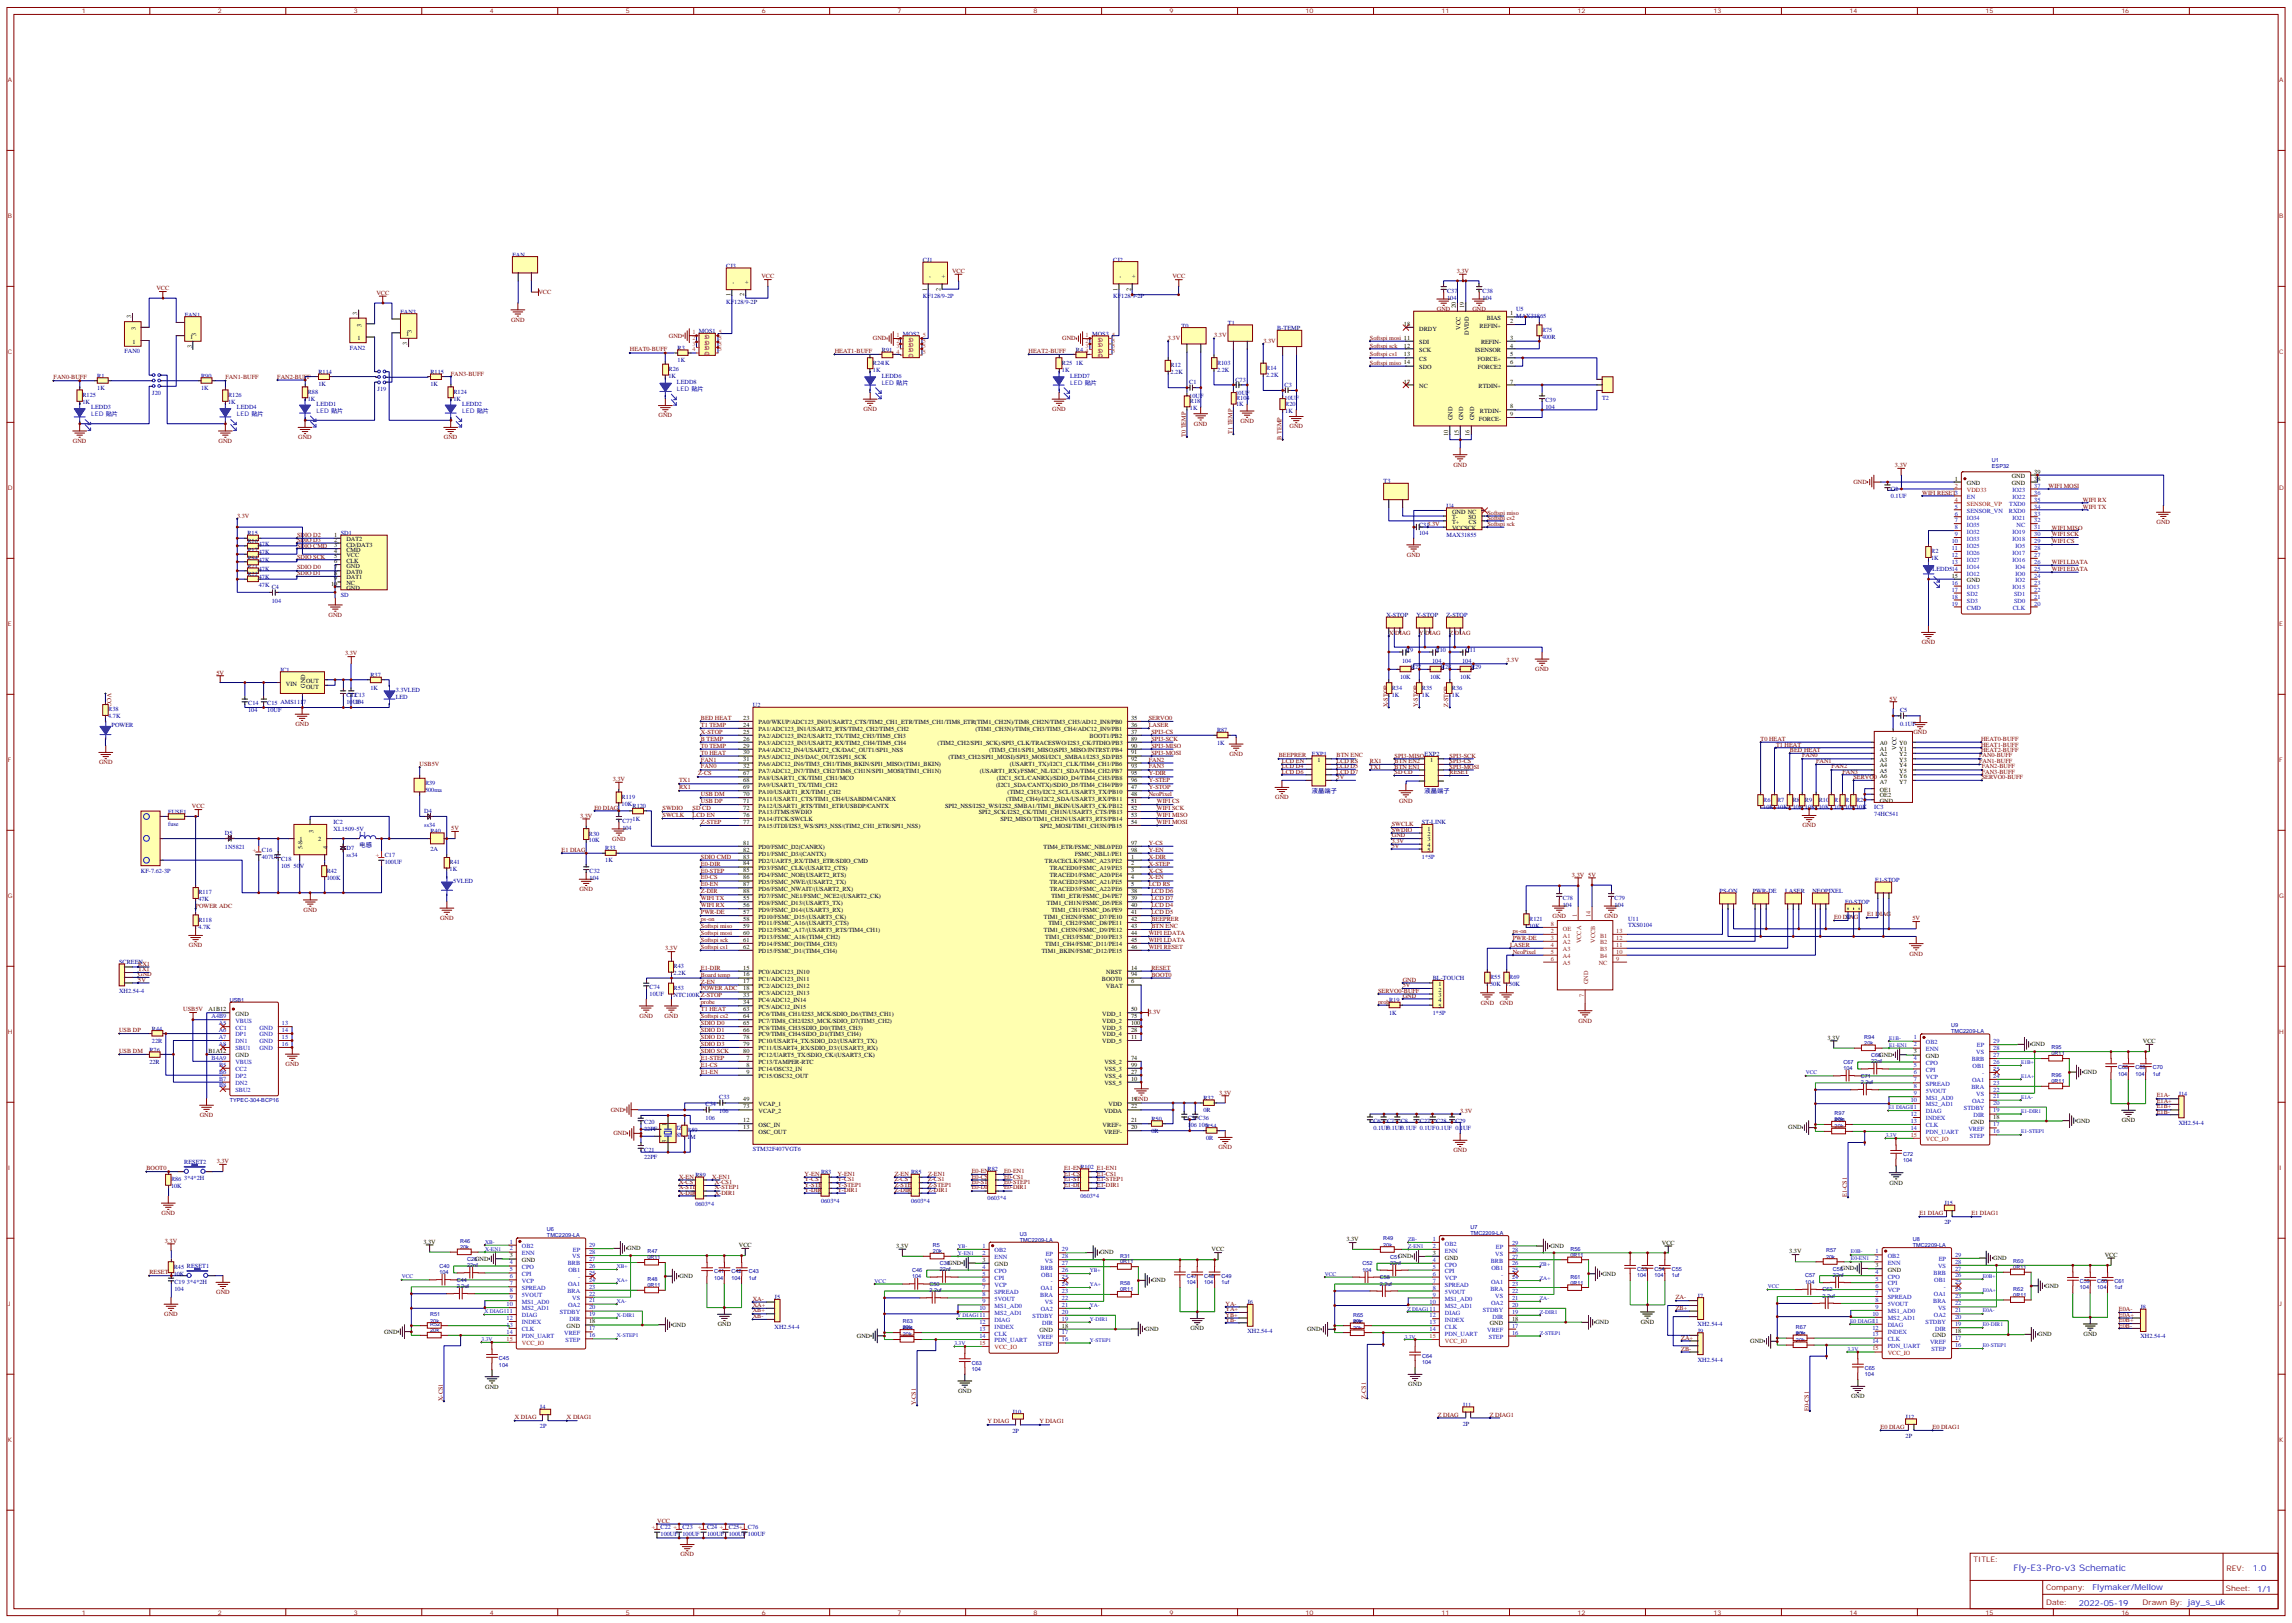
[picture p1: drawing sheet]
<svg xmlns="http://www.w3.org/2000/svg" width="1166mm" height="825mm" viewBox="0 0 1166 825" stroke-linecap="round" stroke-linejoin="round" font-family="sans-serif">
<defs><g id="words">
<text font-size="4.6" fill="#00f" x="1024" y="799">Fly-E3-Pro-v3 Schematic</text>
<g font-size="4.2" fill="#00f">
<text x="1146" y="799">1.0</text>
<text x="1064" y="809">Flymaker/Mellow</text>
<text x="1057" y="816">2022-05-19</text>
</g>
<g font-size="3.9" fill="#800">
<text x="1004" y="794">TITLE:</text>
<text x="1132" y="799">REV:</text>
<text x="1041" y="809">Company:</text>
<text x="1132" y="809">Sheet: 1/1</text>
<text x="1041" y="816">Date:</text>
<text x="1090" y="816">Drawn By: jay_s_uk</text>
</g>
<g font-size="3.2" fill="#800">
<text x="42" y="7">1</text>
<text x="111" y="7">2</text>
<text x="180" y="7">3</text>
<text x="249" y="7">4</text>
<text x="318" y="7">5</text>
<text x="387" y="7">6</text>
<text x="456" y="7">7</text>
<text x="526" y="7">8</text>
<text x="595" y="7">9</text>
<text x="664" y="7">10</text>
<text x="733" y="7">11</text>
<text x="802" y="7">12</text>
<text x="871" y="7">13</text>
<text x="941" y="7">14</text>
<text x="1010" y="7">15</text>
<text x="1079" y="7">16</text>
<text x="4" y="42">A</text>
<text x="1159" y="42">A</text>
<text x="4" y="111">B</text>
<text x="1159" y="111">B</text>
<text x="4" y="180">C</text>
<text x="1159" y="180">C</text>
<text x="4" y="249">D</text>
<text x="1159" y="249">D</text>
<text x="4" y="318">E</text>
<text x="1159" y="318">E</text>
<text x="4" y="388">F</text>
<text x="1159" y="388">F</text>
<text x="4" y="457">G</text>
<text x="1159" y="457">G</text>
<text x="4" y="526">H</text>
<text x="1159" y="526">H</text>
<text x="4" y="595">I</text>
<text x="1159" y="595">I</text>
<text x="4" y="664">J</text>
<text x="1159" y="664">J</text>
<text x="4" y="733">K</text>
<text x="1159" y="733">K</text>
<text x="42" y="821">1</text>
<text x="111" y="821">2</text>
<text x="180" y="821">3</text>
<text x="249" y="821">4</text>
<text x="318" y="821">5</text>
<text x="387" y="821">6</text>
<text x="456" y="821">7</text>
<text x="526" y="821">8</text>
<text x="595" y="821">9</text>
<text x="664" y="821">10</text>
<text x="733" y="821">11</text>
<text x="802" y="821">12</text>
<text x="871" y="821">13</text>
<text x="941" y="821">14</text>
<text x="1010" y="821">15</text>
<text x="1079" y="821">16</text>
</g>
<g font-size="3.2" fill="#000080">
<text x="261" y="130">FAN</text>
<text x="369" y="136">CJ3</text>
<text x="469" y="133">CJ1</text>
<text x="566" y="133">CJ2</text>
<text x="736" y="149">C37</text>
<text x="754" y="149">C38</text>
<text x="369" y="154">KF128/9-2P</text>
<text x="469" y="151">KF128/9-2P</text>
<text x="566" y="151">KF128/9-2P</text>
<text x="736" y="152">104</text>
<text x="754" y="152">104</text>
<text x="94" y="161">FAN1</text>
<text x="204" y="160">FAN3</text>
<text x="771" y="162">MAX31865</text>
<text x="771" y="158">U5</text>
<text x="601" y="167">T0</text>
<text x="624" y="165">T1</text>
<text x="650" y="168">B-TEMP</text>
<text x="784" y="172">400R</text>
<text x="784" y="169">R75</text>
<text x="63" y="180">FAN0</text>
<text x="178" y="178">FAN2</text>
<text x="345" y="178">R3</text>
<text x="449" y="179">R91</text>
<text x="547" y="179">R4</text>
<text x="345" y="184">1K</text>
<text x="444" y="185">R241K</text>
<text x="540" y="185">R25</text>
<text x="547" y="185">1K</text>
<text x="619" y="185">R103</text>
<text x="162" y="190">R114</text>
<text x="219" y="190">R115</text>
<text x="340" y="189">R26</text>
<text x="444" y="189">1K</text>
<text x="540" y="189">1K</text>
<text x="595" y="190">2.2K</text>
<text x="595" y="187">R12</text>
<text x="619" y="189">2.2K</text>
<text x="644" y="192">2.2K</text>
<text x="644" y="188">R14</text>
<text x="49" y="192">R1</text>
<text x="102" y="192">R90</text>
<text x="162" y="197">1K</text>
<text x="219" y="197">1K</text>
<text x="340" y="192">1K</text>
<text x="344" y="195">LEDD8</text>
<text x="448" y="196">LED 贴片</text>
<text x="448" y="192">LEDD6</text>
<text x="544" y="196">LED 贴片</text>
<text x="544" y="192">LEDD7</text>
<text x="605" y="195">C1</text>
<text x="628" y="194">C73</text>
<text x="653" y="197">C3</text>
<text x="42" y="202">R125</text>
<text x="49" y="198">1K</text>
<text x="77" y="201">J20</text>
<text x="102" y="198">1K</text>
<text x="116" y="202">R126</text>
<text x="156" y="204">1K</text>
<text x="156" y="200">R88</text>
<text x="192" y="199">J19</text>
<text x="231" y="204">1K</text>
<text x="231" y="200">R124</text>
<text x="344" y="199">LED 贴片</text>
<text x="605" y="202">10UF</text>
<text x="628" y="201">10UF</text>
<text x="629" y="203">R104</text>
<text x="653" y="203">10UF</text>
<text x="815" y="203">T2</text>
<text x="42" y="205">1K</text>
<text x="46" y="208">LEDD3</text>
<text x="116" y="205">1K</text>
<text x="121" y="208">LEDD4</text>
<text x="161" y="210">LED 贴片</text>
<text x="161" y="206">LEDD1</text>
<text x="235" y="210">LED 贴片</text>
<text x="235" y="206">LEDD2</text>
<text x="605" y="208">1K</text>
<text x="605" y="205">R18</text>
<text x="629" y="207">1K</text>
<text x="654" y="210">1K</text>
<text x="654" y="206">R20</text>
<text x="786" y="208">104</text>
<text x="786" y="204">C39</text>
<text x="46" y="212">LED 贴片</text>
<text x="121" y="212">LED 贴片</text>
<text x="704" y="246">T3</text>
<text x="962" y="250">C2</text>
<text x="962" y="253">0.1UF</text>
<text x="736" y="258">U4</text>
<text x="722" y="268">C313.3V</text>
<text x="126" y="272">R15</text>
<text x="722" y="272">104</text>
<text x="736" y="273">MAX31855</text>
<text x="126" y="276">R16</text>
<text x="126" y="280">R17</text>
<text x="132" y="278">47K</text>
<text x="132" y="282">47K</text>
<text x="982" y="281">R2</text>
<text x="126" y="285">R84</text>
<text x="132" y="286">47K</text>
<text x="982" y="285">1K</text>
<text x="126" y="289">R21</text>
<text x="126" y="293">R22</text>
<text x="132" y="290">47K</text>
<text x="983" y="290">LEDD514</text>
<text x="132" y="294">47K</text>
<text x="132" y="299">47K</text>
<text x="138" y="300">C4</text>
<text x="173" y="303">SD</text>
<text x="138" y="307">104</text>
<text x="705" y="314">X-STOP</text>
<text x="720" y="314">Y-STOP</text>
<text x="736" y="314">Z-STOP</text>
<text x="715" y="332">C9</text>
<text x="730" y="332">C10</text>
<text x="745" y="332">C11</text>
<text x="143" y="342">IC1</text>
<text x="713" y="337">104</text>
<text x="718" y="340">R27</text>
<text x="728" y="337">104</text>
<text x="733" y="340">R28</text>
<text x="744" y="337">104</text>
<text x="748" y="340">R29</text>
<text x="188" y="344">R37</text>
<text x="712" y="345">10K</text>
<text x="727" y="345">10K</text>
<text x="743" y="345">10K</text>
<text x="188" y="351">1K</text>
<text x="201" y="352">3.3VLED</text>
<text x="708" y="351">R34</text>
<text x="723" y="351">R35</text>
<text x="738" y="351">R36</text>
<text x="126" y="359">C14</text>
<text x="136" y="359">C15 AMS1117</text>
<text x="176" y="358">10UF</text>
<text x="176" y="354">C12C13</text>
<text x="180" y="358">104</text>
<text x="201" y="355">LED</text>
<text x="383" y="360">U2</text>
<text x="708" y="354">1K</text>
<text x="723" y="354">1K</text>
<text x="738" y="354">1K</text>
<text x="55" y="365">4.7K</text>
<text x="55" y="362">R38</text>
<text x="126" y="362">104</text>
<text x="136" y="362">10UF</text>
<text x="966" y="362">C5</text>
<text x="57" y="370">POWER</text>
<text x="966" y="369">0.1UF</text>
<text x="619" y="372">R87</text>
<text x="619" y="379">1K</text>
<text x="667" y="384">EXP1</text>
<text x="216" y="399">R39</text>
<text x="216" y="403">500ma</text>
<text x="316" y="406">R119</text>
<text x="667" y="403">液晶端子</text>
<text x="724" y="403">液晶端子</text>
<text x="897" y="408">R6</text>
<text x="904" y="408">R7</text>
<text x="912" y="408">R8</text>
<text x="918" y="408">R9</text>
<text x="925" y="408">R10</text>
<text x="933" y="408">R11R13R23</text>
<text x="86" y="414">FUSE1</text>
<text x="216" y="413">D4</text>
<text x="316" y="410">10K</text>
<text x="322" y="411">R120</text>
<text x="897" y="411">10K 10K</text>
<text x="912" y="411">10K 10K 10K</text>
<text x="933" y="411">10K10K10K</text>
<text x="953" y="412">IC3</text>
<text x="170" y="419">IC2</text>
<text x="316" y="418">C77</text>
<text x="322" y="417">1K</text>
<text x="723" y="419">ST-LINK</text>
<text x="953" y="415">74HC541</text>
<text x="86" y="420">fuse</text>
<text x="114" y="425">D5</text>
<text x="170" y="423">XL1509-5V</text>
<text x="183" y="425">L1</text>
<text x="216" y="420">ss34</text>
<text x="219" y="424">R40</text>
<text x="299" y="425">R30</text>
<text x="316" y="422">104</text>
<text x="114" y="432">1N5821</text>
<text x="183" y="431">电感</text>
<text x="299" y="428">10K</text>
<text x="133" y="437">407UF</text>
<text x="133" y="433">C16</text>
<text x="143" y="438">C18</text>
<text x="176" y="436">ss34</text>
<text x="176" y="432">D7</text>
<text x="196" y="436">C17</text>
<text x="219" y="433">2A</text>
<text x="308" y="432">R33</text>
<text x="723" y="437">1*5P</text>
<text x="72" y="444">KF-7.62-3P</text>
<text x="143" y="441">105 50V</text>
<text x="166" y="444">R42</text>
<text x="196" y="440">100UF</text>
<text x="229" y="443">1K</text>
<text x="229" y="440">R41</text>
<text x="300" y="444">C32</text>
<text x="308" y="438">1K</text>
<text x="166" y="447">100K</text>
<text x="231" y="449">5VLED</text>
<text x="300" y="447">104</text>
<text x="954" y="449">E1-STOP</text>
<text x="101" y="455">R117</text>
<text x="874" y="454">PS-ON</text>
<text x="891" y="454">PWR-DE</text>
<text x="908" y="454">LASER</text>
<text x="922" y="454">NEOPIXEL</text>
<text x="101" y="458">47K</text>
<text x="795" y="461">104</text>
<text x="795" y="458">C78</text>
<text x="821" y="461">104</text>
<text x="821" y="458">C79</text>
<text x="938" y="460">E0-STOP</text>
<text x="938" y="467">3P</text>
<text x="101" y="472">4.7K</text>
<text x="101" y="469">R118</text>
<text x="778" y="472">10K</text>
<text x="778" y="468">R121</text>
<text x="828" y="472">TXS0104</text>
<text x="828" y="468">U11</text>
<text x="61" y="490">SCREEN</text>
<text x="343" y="496">2.2K</text>
<text x="343" y="492">R43</text>
<text x="758" y="498">R55</text>
<text x="768" y="498">R69</text>
<text x="330" y="503">C74</text>
<text x="343" y="503">R53</text>
<text x="729" y="499">BL-TOUCH</text>
<text x="758" y="501">50K</text>
<text x="768" y="501">50K</text>
<text x="61" y="505">XH2.54-4</text>
<text x="330" y="507">10UF</text>
<text x="343" y="507">NTC100KZ-STOP</text>
<text x="706" y="510">R19</text>
<text x="706" y="516">1K</text>
<text x="729" y="516">1*5P</text>
<text x="77" y="524">R44</text>
<text x="77" y="530">22R</text>
<text x="76" y="535">R76</text>
<text x="76" y="541">22R</text>
<text x="1108" y="557">J14</text>
<text x="359" y="563">C34</text>
<text x="366" y="559">C33</text>
<text x="612" y="559">R32</text>
<text x="359" y="570">106</text>
<text x="366" y="566">106</text>
<text x="586" y="570">R50</text>
<text x="604" y="570">C35C36</text>
<text x="612" y="566">0R</text>
<text x="328" y="575">22PF</text>
<text x="328" y="572">C20</text>
<text x="344" y="575">JZ1</text>
<text x="349" y="576">R59</text>
<text x="604" y="573">106</text>
<text x="610" y="573">106R54</text>
<text x="698" y="575">0.1UF0.1UF0.1UF 0.1UF0.1UF 0.1UF</text>
<text x="698" y="571">C6</text>
<text x="705" y="571">C7</text>
<text x="712" y="571">C8</text>
<text x="722" y="571">C27</text>
<text x="730" y="571">C28</text>
<text x="740" y="571">C29</text>
<text x="1108" y="572">XH2.54-4</text>
<text x="344" y="578">8M</text>
<text x="349" y="579">1M</text>
<text x="586" y="576">0R</text>
<text x="613" y="580">0R</text>
<text x="328" y="586">C21</text>
<text x="383" y="585">STM32F407VGT6</text>
<text x="94" y="592">RESET2</text>
<text x="328" y="589">22PF</text>
<text x="502" y="596">R82</text>
<text x="87" y="604">10K</text>
<text x="87" y="601">R86</text>
<text x="94" y="600">3*4*2H</text>
<text x="418" y="612">0603*4</text>
<text x="463" y="612">0603*4</text>
<text x="502" y="610">0603*4</text>
<text x="549" y="609">0603*4</text>
<text x="354" y="613">0603*4</text>
<text x="989" y="613">J15</text>
<text x="989" y="623">2P</text>
<text x="88" y="645">R45 RESET1</text>
<text x="88" y="649">10K</text>
<text x="89" y="653">C19</text>
<text x="95" y="653">3*4*2H</text>
<text x="89" y="657">104</text>
<text x="863" y="660">J7</text>
<text x="394" y="661">J5</text>
<text x="634" y="663">J6</text>
<text x="1089" y="666">J8</text>
<text x="394" y="676">XH2.54-4</text>
<text x="634" y="678">XH2.54-4</text>
<text x="863" y="674">XH2.54-4</text>
<text x="863" y="678">J9</text>
<text x="1089" y="681">XH2.54-4</text>
<text x="863" y="692">XH2.54-4</text>
<text x="275" y="717">J4</text>
<text x="515" y="719">J10</text>
<text x="744" y="715">J11</text>
<text x="744" y="725">2P</text>
<text x="969" y="722">J12</text>
<text x="275" y="726">2P</text>
<text x="515" y="729">2P</text>
<text x="969" y="731">2P</text>
<text x="336" y="778">C22 +</text>
<text x="347" y="778">C23</text>
<text x="360" y="778">C24 +</text>
<text x="371" y="778">C25+</text>
<text x="380" y="778">C76</text>
<text x="336" y="781">100UF</text>
<text x="347" y="781">100UF</text>
<text x="360" y="781">100UF</text>
<text x="371" y="781">100UF</text>
<text x="380" y="781">100UF</text>
</g>
<g font-size="3.2" fill="#800000">
<text x="387" y="142">VCC</text>
<text x="484" y="139">VCC</text>
<text x="596" y="142">VCC</text>
<text x="741" y="139">3.3V</text>
<text x="80" y="148">VCC</text>
<text x="191" y="150">VCC</text>
<text x="274" y="149">VCC</text>
<text x="731" y="158">GND</text>
<text x="749" y="158">GND</text>
<text x="260" y="164">GND</text>
<text x="340" y="172">GND</text>
<text x="444" y="173">GND</text>
<text x="540" y="173">GND</text>
<text x="594" y="173">3.3V</text>
<text x="618" y="172">3.3V</text>
<text x="697" y="173">Softspi mosi 11</text>
<text x="320" y="179">HEAT0-BUFF</text>
<text x="424" y="180">HEAT1-BUFF</text>
<text x="523" y="180">HEAT2-BUFF</text>
<text x="643" y="174">3.3V</text>
<text x="697" y="177">Softspi sck</text>
<text x="697" y="181">Softspi cs1</text>
<text x="697" y="185">Softspi miso 14</text>
<text x="229" y="191">FAN3-BUFF</text>
<text x="27" y="193">FAN0-BUFF</text>
<text x="115" y="193">FAN1-BUFF</text>
<text x="141" y="193">FAN2-BUFF</text>
<text x="439" y="209">GND</text>
<text x="535" y="209">GND</text>
<text x="335" y="212">GND</text>
<text x="631" y="215">GND</text>
<text x="607" y="216">GND</text>
<text x="627" y="221" transform="rotate(-90 627 221)">T1 TEMP</text>
<text x="656" y="218">GND</text>
<text x="37" y="225">GND</text>
<text x="111" y="225">GND</text>
<text x="152" y="223">GND</text>
<text x="226" y="223">GND</text>
<text x="603" y="222" transform="rotate(-90 603 222)">T0 TEMP</text>
<text x="652" y="224" transform="rotate(-90 652 224)">B TEMP</text>
<text x="739" y="237">GND</text>
<text x="964" y="238">3.3V</text>
<text x="943" y="246">GND</text>
<text x="977" y="251">WIFI RESET3</text>
<text x="1042" y="248">WIFI MOSI</text>
<text x="1059" y="255">WIFI RX</text>
<text x="121" y="263">3.3V</text>
<text x="756" y="262">Softspi miso</text>
<text x="1059" y="259">WIFI TX</text>
<text x="756" y="264">Softspi cs2</text>
<text x="756" y="267">Softspi sck</text>
<text x="1043" y="269">WIFI MISO</text>
<text x="1097" y="267">GND</text>
<text x="151" y="273">SDIO D2</text>
<text x="151" y="276">SDIO D3</text>
<text x="1043" y="273">WIFI SCK</text>
<text x="151" y="278">SDIO CMD</text>
<text x="1043" y="276">WIFI CS</text>
<text x="151" y="284">SDIO SCK</text>
<text x="715" y="283">GND</text>
<text x="1043" y="287">WIFI LDATA</text>
<text x="151" y="290">SDIO D0</text>
<text x="151" y="292">SDIO D1</text>
<text x="1043" y="290">WIFI EDATA</text>
<text x="167" y="314">GND</text>
<text x="706" y="323">X DIAG</text>
<text x="722" y="323">Y DIAG</text>
<text x="737" y="323">Z DIAG</text>
<text x="977" y="328">GND</text>
<text x="176" y="333">3.3V</text>
<text x="766" y="337">3.3V</text>
<text x="781" y="341">GND</text>
<text x="110" y="343">5V</text>
<text x="54" y="353" transform="rotate(90 54 353)">VCC</text>
<text x="706" y="360" transform="rotate(-90 706 360)">X-STOP</text>
<text x="721" y="360" transform="rotate(-90 721 360)">Y-STOP</text>
<text x="737" y="360" transform="rotate(-90 737 360)">Z-STOP</text>
<text x="961" y="356">5V</text>
<text x="150" y="369">GND</text>
<text x="356" y="366">BED HEAT</text>
<text x="356" y="370">T1 TEMP</text>
<text x="584" y="366">SERVO0</text>
<text x="584" y="370">LASER</text>
<text x="356" y="373">X-STOP</text>
<text x="356" y="377">B TEMP</text>
<text x="586" y="373">SPI3-CS</text>
<text x="586" y="377">SPI3-SCK</text>
<text x="895" y="377">T0 HEAT</text>
<text x="973" y="373">GND</text>
<text x="1007" y="377">HEAT0-BUFF</text>
<text x="356" y="384">T0 HEAT</text>
<text x="356" y="380">T0 TEMP</text>
<text x="586" y="380">SPI3-MISO</text>
<text x="586" y="384">SPI3-MOSI</text>
<text x="903" y="380">T1 HEAT</text>
<text x="910" y="382">BED HEAT</text>
<text x="1007" y="382">HEAT2-BUFF</text>
<text x="1007" y="380">HEAT1-BUFF</text>
<text x="50" y="389">GND</text>
<text x="213" y="390">USB5V</text>
<text x="356" y="387">FAN1</text>
<text x="584" y="387">FAN2</text>
<text x="625" y="384">GND</text>
<text x="650" y="385">BEEPRER</text>
<text x="652" y="388">LCD EN</text>
<text x="680" y="385">BTN ENC</text>
<text x="680" y="388">LCD RS</text>
<text x="697" y="388">RX1</text>
<text x="709" y="385">SPI3-MISOEXP2</text>
<text x="709" y="388">BTN EN2</text>
<text x="737" y="385">SPI3-SCK</text>
<text x="737" y="388">SPI3-CS</text>
<text x="916" y="385">FAN0</text>
<text x="924" y="388">FAN1</text>
<text x="1006" y="388">FAN1-BUFF</text>
<text x="1006" y="385">FAN0-BUFF</text>
<text x="355" y="394">Z-CS</text>
<text x="356" y="391">FAN0</text>
<text x="584" y="394">Y-DIR</text>
<text x="584" y="391">FAN3</text>
<text x="652" y="391">LCD D4</text>
<text x="652" y="393">LCD D6</text>
<text x="680" y="391">LCD D5</text>
<text x="680" y="393">LCD D7</text>
<text x="697" y="391">TX1</text>
<text x="709" y="391">BTN EN1</text>
<text x="709" y="394">SD CD</text>
<text x="737" y="391">SPI3-MOSI</text>
<text x="737" y="394">RESET</text>
<text x="931" y="391">FAN2</text>
<text x="937" y="394">FAN3</text>
<text x="1008" y="394">FAN3-BUFF</text>
<text x="1008" y="391">FAN2-BUFF</text>
<text x="312" y="397">3.3V</text>
<text x="345" y="398">TX1</text>
<text x="345" y="401">RX1</text>
<text x="584" y="398">Y-STEP</text>
<text x="584" y="401">Y-STOP</text>
<text x="680" y="396">5V</text>
<text x="943" y="396">SERVO0 A6</text>
<text x="1008" y="396">SERVO0-BUFF</text>
<text x="356" y="405">USB DM</text>
<text x="584" y="405">NeoPixel</text>
<text x="648" y="406">GND</text>
<text x="98" y="411">VCC</text>
<text x="302" y="412">E0 DIAG</text>
<text x="337" y="412">SWDIO</text>
<text x="352" y="412">SD CD</text>
<text x="356" y="408">USB DP</text>
<text x="588" y="408">WIFI CS</text>
<text x="588" y="412">WIFI SCK</text>
<text x="712" y="408">GND</text>
<text x="295" y="416">3.3V</text>
<text x="337" y="415">SWCLK</text>
<text x="352" y="415">LCD EN</text>
<text x="356" y="419">Z-STEP</text>
<text x="588" y="415">WIFI MISO</text>
<text x="588" y="419">WIFI MOSI</text>
<text x="229" y="422">5V</text>
<text x="708" y="420">SWCLK</text>
<text x="708" y="423">SWDIO</text>
<text x="708" y="426">GND</text>
<text x="917" y="421">GND</text>
<text x="311" y="428">GND</text>
<text x="584" y="430">Y-CS</text>
<text x="708" y="428">3.3V</text>
<text x="708" y="431">5V</text>
<text x="286" y="433">E1 DIAG</text>
<text x="356" y="437">SDIO CMD</text>
<text x="584" y="437">X-DIR</text>
<text x="584" y="433">Y-EN</text>
<text x="356" y="444">E0-STEP</text>
<text x="356" y="440">E0-DIR</text>
<text x="584" y="444">X-CS</text>
<text x="584" y="440">X-STEP</text>
<text x="356" y="447">E0-CS</text>
<text x="584" y="447">X-EN</text>
<text x="799" y="446">3.3V 5V</text>
<text x="295" y="453">GND</text>
<text x="356" y="454">Z-DIR</text>
<text x="356" y="451">E0-EN</text>
<text x="584" y="451">LCD RS</text>
<text x="586" y="454">LCD D6</text>
<text x="99" y="462">POWER ADC</text>
<text x="356" y="461">WIFI RX</text>
<text x="356" y="458">WIFI TX</text>
<text x="586" y="458">LCD D7</text>
<text x="586" y="461">LCD D4</text>
<text x="154" y="464">GND</text>
<text x="224" y="468">GND</text>
<text x="356" y="465">PWR-DE</text>
<text x="586" y="465">LCD D5</text>
<text x="790" y="467">GND</text>
<text x="816" y="467">GND</text>
<text x="933" y="467">E0 DIAG</text>
<text x="949" y="466">E1 DIAG</text>
<text x="973" y="468">5V</text>
<text x="356" y="468">ps-on</text>
<text x="356" y="472">Softspi miso</text>
<text x="586" y="468">BEEPRER</text>
<text x="586" y="472">BTN ENC</text>
<text x="356" y="475">Softspi mosi</text>
<text x="356" y="479">Softspi sck</text>
<text x="584" y="479">WIFI LDATA</text>
<text x="584" y="475">WIFI EDATA</text>
<text x="769" y="475">ps-on</text>
<text x="769" y="478">PWR-DE</text>
<text x="96" y="482">GND</text>
<text x="338" y="483">3.3V</text>
<text x="356" y="482">Softspi cs1</text>
<text x="584" y="482">WIFI RESET</text>
<text x="768" y="482">LASER</text>
<text x="769" y="485">NeoPixel</text>
<text x="971" y="486">GND</text>
<text x="70" y="491">RX1</text>
<text x="70" y="494">TX1</text>
<text x="70" y="497">GND</text>
<text x="356" y="493">E1-DIR</text>
<text x="356" y="497">Board temp</text>
<text x="586" y="493">RESET</text>
<text x="586" y="497">BOOT0</text>
<text x="70" y="499">5V</text>
<text x="356" y="504">POWER ADC</text>
<text x="356" y="500">Z-EN</text>
<text x="713" y="499">GND</text>
<text x="713" y="502">5V</text>
<text x="701" y="505">SERVO0-BUFF</text>
<text x="713" y="507">GND</text>
<text x="93" y="514">USB5V</text>
<text x="356" y="514">T1 HEAT</text>
<text x="356" y="511">probe</text>
<text x="584" y="516">3.3V</text>
<text x="701" y="510">probe</text>
<text x="753" y="511">GND</text>
<text x="763" y="511">GND</text>
<text x="325" y="518">GND</text>
<text x="338" y="518">GND</text>
<text x="356" y="521">SDIO D0</text>
<text x="356" y="518">Softspi cs2</text>
<text x="803" y="520">GND</text>
<text x="61" y="525">USB DP</text>
<text x="356" y="525">SDIO D1</text>
<text x="356" y="528">SDIO D2</text>
<text x="356" y="532">SDIO D3</text>
<text x="61" y="536">USB DM</text>
<text x="356" y="535">SDIO SCK</text>
<text x="356" y="539">E1-STEP</text>
<text x="145" y="542">GND</text>
<text x="356" y="542">E1-CS</text>
<text x="356" y="546">E1-EN</text>
<text x="620" y="557">3.3V</text>
<text x="1097" y="558">E1A-</text>
<text x="1097" y="561">E1A+</text>
<text x="1097" y="564">E1B+</text>
<text x="102" y="568">GND</text>
<text x="311" y="565">GND</text>
<text x="743" y="566">3.3V</text>
<text x="1097" y="566">E1B-</text>
<text x="312" y="577">GND</text>
<text x="620" y="584">GND</text>
<text x="739" y="586">GND</text>
<text x="110" y="591">3.3V</text>
<text x="74" y="595">BOOT0</text>
<text x="345" y="599">X-EN R89</text>
<text x="362" y="599">X-EN1</text>
<text x="409" y="598">Y-EN R83</text>
<text x="426" y="598">Y-EN1</text>
<text x="455" y="598">Z-EN R85</text>
<text x="472" y="598">Z-EN1</text>
<text x="494" y="597">E0-EN</text>
<text x="494" y="599">E0-CS</text>
<text x="511" y="597">E0-EN1</text>
<text x="511" y="599">E0-CS1</text>
<text x="541" y="595">E1-ENR102 E1-EN1</text>
<text x="541" y="598">E1-CS</text>
<text x="558" y="598">E1-CS1</text>
<text x="345" y="602">X-CS</text>
<text x="345" y="605">X-STEP</text>
<text x="364" y="605">X-STEP1</text>
<text x="364" y="602">X-CS1</text>
<text x="409" y="603">Y-STEP</text>
<text x="409" y="601">Y-CS</text>
<text x="426" y="603">Y-STEP1</text>
<text x="426" y="601">Y-CS1</text>
<text x="455" y="603">Z-STEP</text>
<text x="455" y="601">Z-CS</text>
<text x="472" y="603">Z-STEP1</text>
<text x="472" y="601">Z-CS1</text>
<text x="494" y="602">E0-STEP</text>
<text x="494" y="605">E0-DIR</text>
<text x="511" y="602">E0-STEP1</text>
<text x="511" y="605">E0-DIR1</text>
<text x="541" y="601">E1-STEP</text>
<text x="541" y="603">E1-DIR</text>
<text x="558" y="601">E1-STEP1</text>
<text x="558" y="603">E1-DIR1</text>
<text x="345" y="608">X-DIR</text>
<text x="364" y="608">X-DIR1</text>
<text x="409" y="606">Y-DIR</text>
<text x="426" y="606">Y-DIR1</text>
<text x="455" y="606">Z-DIR</text>
<text x="472" y="606">Z-DIR1</text>
<text x="939" y="609" transform="rotate(-90 939 609)">E1-CS1</text>
<text x="82" y="618">GND</text>
<text x="976" y="618">E1 DIAG</text>
<text x="1003" y="618">E1 DIAG1</text>
<text x="84" y="632">3.3V</text>
<text x="76" y="648">RESET</text>
<text x="110" y="658">GND</text>
<text x="383" y="665">XA+</text>
<text x="383" y="662">XA-</text>
<text x="623" y="664">YA-</text>
<text x="852" y="661">ZA-</text>
<text x="84" y="669">GND</text>
<text x="383" y="670">XB-</text>
<text x="383" y="667">XB+</text>
<text x="623" y="670">YB+</text>
<text x="623" y="667">YA+</text>
<text x="852" y="666">ZB+</text>
<text x="1078" y="667">E0A-</text>
<text x="1078" y="669">E0A+</text>
<text x="623" y="672">YB-</text>
<text x="1078" y="672">E0B+</text>
<text x="1078" y="675">E0B-</text>
<text x="855" y="681">ZA+</text>
<text x="855" y="687">ZB-</text>
<text x="225" y="712" transform="rotate(-90 225 712)">X-CS1</text>
<text x="695" y="711" transform="rotate(-90 695 711)">Z-CS1</text>
<text x="466" y="715" transform="rotate(-90 466 715)">Y-CS1</text>
<text x="920" y="717" transform="rotate(-90 920 717)">E0-CS1</text>
<text x="262" y="722">X DIAG</text>
<text x="288" y="722">X DIAG1</text>
<text x="502" y="724">Y DIAG</text>
<text x="529" y="724">Y DIAG1</text>
<text x="731" y="720">Z DIAG</text>
<text x="758" y="720">Z DIAG1</text>
<text x="956" y="727">E0 DIAG</text>
<text x="983" y="727">E0 DIAG1</text>
<text x="334" y="774">VCC</text>
<text x="346" y="791">GND</text>
</g>
<g font-size="3.2">
<text x="474" y="142" transform="rotate(-90 474 142)">-</text>
<text x="481" y="142" transform="rotate(-90 481 142)">+</text>
<text x="571" y="142" transform="rotate(-90 571 142)">-</text>
<text x="577" y="142" transform="rotate(-90 577 142)">+</text>
<text x="374" y="144" transform="rotate(-90 374 144)">-</text>
<text x="381" y="144" transform="rotate(-90 381 144)">+</text>
<text x="471" y="148" transform="rotate(-90 471 148)">1</text>
<text x="478" y="148" transform="rotate(-90 478 148)">2</text>
<text x="568" y="148" transform="rotate(-90 568 148)">1</text>
<text x="575" y="148" transform="rotate(-90 575 148)">2</text>
<text x="371" y="151" transform="rotate(-90 371 151)">1</text>
<text x="378" y="151" transform="rotate(-90 378 151)">2</text>
<text x="67" y="162" transform="rotate(-90 67 162)">3</text>
<text x="182" y="160" transform="rotate(-90 182 160)">3</text>
<text x="740" y="156" transform="rotate(-90 740 156)">20</text>
<text x="745" y="156" transform="rotate(-90 745 156)">19</text>
<text x="768" y="160">1</text>
<text x="69" y="168" transform="rotate(-90 69 168)">3</text>
<text x="184" y="166" transform="rotate(-90 184 166)">3</text>
<text x="714" y="166">18</text>
<text x="743" y="168" transform="rotate(-90 743 168)">VCC</text>
<text x="752" y="167">REFIN+</text>
<text x="756" y="163">BIAS</text>
<text x="768" y="164">2</text>
<text x="97" y="172">1</text>
<text x="100" y="171" transform="rotate(-90 100 171)">3</text>
<text x="182" y="173">1</text>
<text x="206" y="171">1</text>
<text x="209" y="169" transform="rotate(-90 209 169)">3</text>
<text x="722" y="168">DRDY</text>
<text x="747" y="170" transform="rotate(-90 747 170)">DVDD</text>
<text x="768" y="173">3</text>
<text x="67" y="175">1</text>
<text x="97" y="177" transform="rotate(-90 97 177)">3</text>
<text x="207" y="175" transform="rotate(-90 207 175)">3</text>
<text x="714" y="177">12</text>
<text x="722" y="175">SDI</text>
<text x="722" y="179">SCK</text>
<text x="750" y="179">ISENSOR</text>
<text x="753" y="175">REFIN-</text>
<text x="768" y="177">4</text>
<text x="714" y="181">13</text>
<text x="722" y="183">CS</text>
<text x="751" y="183">FORCE+</text>
<text x="768" y="181">5</text>
<text x="768" y="185">6</text>
<text x="722" y="188">SDO</text>
<text x="752" y="188">FORCE2</text>
<text x="714" y="195">17</text>
<text x="722" y="197">NC</text>
<text x="752" y="197">RTDIN+</text>
<text x="768" y="195">7</text>
<text x="753" y="210">RTDIN-</text>
<text x="768" y="208">8</text>
<text x="739" y="214" transform="rotate(-90 739 214)">GND</text>
<text x="744" y="214" transform="rotate(-90 744 214)">GND</text>
<text x="750" y="214" transform="rotate(-90 750 214)">GND</text>
<text x="752" y="214">FORCE-</text>
<text x="768" y="212">9</text>
<text x="736" y="222" transform="rotate(-90 736 222)">10</text>
<text x="742" y="222" transform="rotate(-90 742 222)">15</text>
<text x="747" y="222" transform="rotate(-90 747 222)">16</text>
<text x="994" y="244">1</text>
<text x="1023" y="243">GND</text>
<text x="1034" y="241">39</text>
<text x="1034" y="244">38</text>
<text x="1000" y="247">GND</text>
<text x="1023" y="247">GND</text>
<text x="738" y="261">GND NC</text>
<text x="738" y="264">T-</text>
<text x="738" y="267">T+</text>
<text x="738" y="270">VCCSCK</text>
<text x="747" y="264">SO</text>
<text x="747" y="267">CS</text>
<text x="170" y="273">1 SD1</text>
<text x="170" y="276">2</text>
<text x="176" y="275">DAT2</text>
<text x="170" y="278">3</text>
<text x="170" y="281">4</text>
<text x="176" y="278">CD/DAT3</text>
<text x="176" y="281">CMD</text>
<text x="170" y="284">5</text>
<text x="170" y="287">6</text>
<text x="176" y="283">VCC</text>
<text x="176" y="286">CLK</text>
<text x="170" y="289">7</text>
<text x="170" y="292">8</text>
<text x="176" y="289">GND</text>
<text x="176" y="292">DAT0</text>
<text x="993" y="294">15</text>
<text x="168" y="298">10</text>
<text x="170" y="295">9</text>
<text x="176" y="295">DAT1</text>
<text x="176" y="297">NC</text>
<text x="1000" y="296">GND</text>
<text x="176" y="300">GND</text>
<text x="156" y="347">OUT</text>
<text x="145" y="349">VIN</text>
<text x="155" y="350" transform="rotate(-90 155 350)">GND</text>
<text x="156" y="350">OUT</text>
<text x="378" y="366">23</text>
<text x="575" y="366">35</text>
<text x="378" y="370">24</text>
<text x="386" y="368">PA0/WKUP/ADC123_IN0/USART2_CTS/TIM2_CH1_ETR/TIM5_CH1/TIM8_ETR(TIM1_CH2N)/TIM8_CH2N/TIM3_CH3/AD12_IN8/PB0</text>
<text x="386" y="372">PA1/ADC123_IN1/USART2_RTS/TIM2_CH2/TIM5_CH2</text>
<text x="496" y="372">(TIM1_CH3N)/TIM8_CH3/TIM3_CH4/ADC12_IN9/PB1</text>
<text x="575" y="370">36</text>
<text x="378" y="373">25</text>
<text x="378" y="377">26</text>
<text x="386" y="375">PA2/ADC123_IN2/USART2_TX/TIM2_CH3/TIM5_CH3</text>
<text x="554" y="375">BOOT1/PB2</text>
<text x="575" y="373">37</text>
<text x="575" y="377">89</text>
<text x="378" y="380">29</text>
<text x="378" y="384">30</text>
<text x="386" y="379">PA3/ADC123_IN3/USART2_RX/TIM2_CH4/TIM5_CH4</text>
<text x="386" y="382">PA4/ADC12_IN4/USART2_CK/DAC_OUT1/SPI1_NSS</text>
<text x="477" y="379">(TIM2_CH2/SPI1_SCK)/SPI3_CLK/TRACESWO/I2S3_CK/JTDIO/PB3</text>
<text x="503" y="382">(TIM3_CH1/SPI1_MISO)SPI3_MISO/JNTRST/PB4</text>
<text x="575" y="380">90</text>
<text x="575" y="384">91</text>
<text x="956" y="379">A0</text>
<text x="956" y="382">A1</text>
<text x="964" y="381" transform="rotate(-90 964 381)">VCC</text>
<text x="966" y="382">Y1</text>
<text x="966" y="379">Y0</text>
<text x="378" y="387">31</text>
<text x="386" y="386">PA5/ADC12_IN5/DAC_OUT2/SPI1_SCK</text>
<text x="386" y="389">PA6/ADC12_IN6/TIM3_CH1/TIM8_BKIN/SPI1_MISO/(TIM1_BKIN)</text>
<text x="482" y="386">(TIM3_CH2/SPI1_MOSI)/SPI3_MOSI/I2C1_SMBA1/I2S3_SD/PB5</text>
<text x="513" y="389">(USART1_TX)/I2C1_CLK/TIM4_CH1/PB6</text>
<text x="575" y="387">92</text>
<text x="670" y="387">1</text>
<text x="727" y="388">1</text>
<text x="956" y="384">A2</text>
<text x="956" y="387">A3</text>
<text x="966" y="387">Y3</text>
<text x="966" y="384">Y2</text>
<text x="378" y="391">32</text>
<text x="378" y="394">67</text>
<text x="386" y="393">PA7/ADC12_IN7/TIM3_CH2/TIM8_CH1N/SPI1_MOSI(TIM1_CH1N)</text>
<text x="498" y="393">(USART1_RX)/FSMC_NL/I2C1_SDA/TIM4_CH2/PB7</text>
<text x="575" y="391">93</text>
<text x="575" y="394">95</text>
<text x="956" y="390">A4</text>
<text x="956" y="393">A5</text>
<text x="966" y="396">Y6</text>
<text x="966" y="393">Y5</text>
<text x="966" y="390">Y4</text>
<text x="378" y="398">68</text>
<text x="378" y="401">69</text>
<text x="386" y="397">PA8/USART1_CK/TIM1_CH1/MCO</text>
<text x="386" y="400">PA9/USART1_TX/TIM1_CH2</text>
<text x="507" y="400">(I2C1_SDA/CANTX)/SDIO_D5/TIM4_CH4/PB9</text>
<text x="507" y="397">(I2C1_SCL/CANRX)/SDIO_D4/TIM4_CH3/PB8</text>
<text x="575" y="398">96</text>
<text x="575" y="401">47</text>
<text x="956" y="399">A7</text>
<text x="966" y="399">Y7</text>
<text x="378" y="405">70</text>
<text x="386" y="404">PA10/USART1_RX/TIM1_CH2</text>
<text x="386" y="407">PA11/USART1_CTS/TIM1_CH4/USABDM/CANRX</text>
<text x="512" y="407">(TIM2_CH4)/I2C2_SDA/USART3_RX/PB11</text>
<text x="512" y="404">(TIM2_CH3)/I2C2_SCL/USART3_TX/PB10</text>
<text x="575" y="405">48</text>
<text x="956" y="403">OE1</text>
<text x="956" y="405">OE2</text>
<text x="378" y="408">71</text>
<text x="378" y="412">72</text>
<text x="386" y="411">PA12/USART1_RTS/TIM1_ETR/USBDP/CANTX</text>
<text x="481" y="411">SPI2_NSS/I2S2_WS/I2S2_SMBA1/TIM1_BKIN/USART3_CK/PB12</text>
<text x="575" y="408">51</text>
<text x="575" y="412">52</text>
<text x="956" y="408">GND</text>
<text x="378" y="415">76</text>
<text x="378" y="419">77</text>
<text x="386" y="414">PA13/JTMS/SWDIO</text>
<text x="386" y="418">PA14/JTCK/SWCLK</text>
<text x="498" y="414">SPI2_SCK/I2S2_CK/TIM1_CH1N/USART3_CTS/PB13</text>
<text x="509" y="418">SPI2_MISO/TIM1_CH2N/USART3_RTS/PB14</text>
<text x="575" y="415">53</text>
<text x="575" y="419">54</text>
<text x="159" y="424" transform="rotate(-90 159 424)">3</text>
<text x="386" y="421">PA15/JTDI/I2S3_WS/SPI3_NSS/(TIM2_CH1_ETR/SPI1_NSS)</text>
<text x="529" y="421">SPI2_MOSI/TIM1_CH3N/PB15</text>
<text x="726" y="422">1</text>
<text x="726" y="425">2</text>
<text x="152" y="428">1</text>
<text x="154" y="432" transform="rotate(-90 154 432)">5-8</text>
<text x="162" y="428">2</text>
<text x="167" y="432" transform="rotate(-90 167 432)">4</text>
<text x="378" y="429">81</text>
<text x="386" y="432">PD0/FSMC_D2(CANRX)</text>
<text x="531" y="432">TIM4_ETR/FSMC_NBL0/PE0</text>
<text x="575" y="429">97</text>
<text x="726" y="428">3</text>
<text x="726" y="431">4</text>
<text x="378" y="433">82</text>
<text x="378" y="437">83</text>
<text x="386" y="435">PD1/FSMC_D3/(CANTX)</text>
<text x="547" y="435">FSMC_NBL1/PE1</text>
<text x="575" y="433">98</text>
<text x="575" y="437">1</text>
<text x="726" y="433">5</text>
<text x="378" y="440">84</text>
<text x="378" y="444">85</text>
<text x="386" y="439">PD2/UART5_RX/TIM3_ETR/SDIO_CMD</text>
<text x="386" y="442">PD3/FSMC_CLK/(USART2_CTS)</text>
<text x="531" y="439">TRACECLK/FSMC_A23/PE2</text>
<text x="534" y="442">TRACED0/FSMC_A19/PE3</text>
<text x="575" y="440">2</text>
<text x="575" y="444">3</text>
<text x="378" y="447">86</text>
<text x="386" y="446">PD4/FSMC_NOE(USART2_RTS)</text>
<text x="386" y="449">PD5/FSMC_NWE/(USART2_TX)</text>
<text x="534" y="446">TRACED1/FSMC_A20/PE4</text>
<text x="534" y="449">TRACED2/FSMC_A21/PE5</text>
<text x="575" y="447">4</text>
<text x="378" y="451">87</text>
<text x="378" y="454">88</text>
<text x="386" y="453">PD6/FSMC_NWAIT/(USART2_RX)</text>
<text x="534" y="453">TRACED3/FSMC_A22/PE6</text>
<text x="575" y="451">5</text>
<text x="575" y="454">38</text>
<text x="378" y="458">55</text>
<text x="378" y="461">56</text>
<text x="386" y="456">PD7/FSMC_NE1/FSMC_NCE2/(USART2_CK)</text>
<text x="386" y="460">PD8/FSMC_D13/(USART3_TX)</text>
<text x="532" y="460">TIM1_CH1N/FSMC_D5/PE8</text>
<text x="535" y="456">TIM1_ETR/FSMC_D4/PE7</text>
<text x="575" y="458">39</text>
<text x="575" y="461">40</text>
<text x="378" y="465">57</text>
<text x="386" y="464">PD9/FSMC_D14/(USART3_RX)</text>
<text x="386" y="467">PD10/FSMC_D15/(USART3_CK)</text>
<text x="531" y="467">TIM1_CH2N/FSMC_D7/PE10</text>
<text x="535" y="464">TIM1_CH1/FSMC_D6/PE9</text>
<text x="575" y="465">41</text>
<text x="378" y="468">58</text>
<text x="378" y="472">59</text>
<text x="386" y="471">PD11/FSMC_A16/(USART3_CTS)</text>
<text x="533" y="471">TIM1_CH2/FSMC_D8/PE11</text>
<text x="575" y="468">42</text>
<text x="575" y="472">43</text>
<text x="378" y="475">60</text>
<text x="378" y="479">61</text>
<text x="386" y="474">PD12/FSMC_A17/(USART3_RTS/TIM4_CH1)</text>
<text x="386" y="478">PD13/FSMC_A18/(TIM4_CH2)</text>
<text x="531" y="474">TIM1_CH3N/FSMC_D9/PE12</text>
<text x="532" y="478">TIM1_CH3/FSMC_D10/PE13</text>
<text x="575" y="475">44</text>
<text x="575" y="479">45</text>
<text x="378" y="482">62</text>
<text x="386" y="481">PD14/FSMC_D0/(TIM4_CH3)</text>
<text x="386" y="485">PD15/FSMC_D1/(TIM4_CH4)</text>
<text x="530" y="485">TIM1_BKIN/FSMC_D12/PE15</text>
<text x="532" y="481">TIM1_CH4/FSMC_D11/PE14</text>
<text x="575" y="482">46</text>
<text x="378" y="493">15</text>
<text x="378" y="497">16</text>
<text x="386" y="495">PC0/ADC123_IN10</text>
<text x="563" y="495">NRST</text>
<text x="575" y="493">14</text>
<text x="575" y="497">94</text>
<text x="378" y="500">17</text>
<text x="378" y="504">18</text>
<text x="386" y="499">PC1/ADC123_IN11</text>
<text x="386" y="502">PC2/ADC123_IN12</text>
<text x="560" y="499">BOOT0</text>
<text x="562" y="502">VBAT</text>
<text x="575" y="500">6</text>
<text x="731" y="502">1</text>
<text x="378" y="507">33</text>
<text x="386" y="506">PC3/ADC123_IN13</text>
<text x="386" y="509">PC4/ADC12_IN14</text>
<text x="731" y="504">2</text>
<text x="731" y="507">3</text>
<text x="731" y="510">4</text>
<text x="106" y="514">A1B12</text>
<text x="378" y="511">34</text>
<text x="378" y="514">63</text>
<text x="386" y="513">PC5/ADC12_IN15</text>
<text x="575" y="514">50</text>
<text x="731" y="513">5</text>
<text x="120" y="516">GND</text>
<text x="378" y="518">64</text>
<text x="378" y="521">65</text>
<text x="386" y="516">PC6/TIM8_CH1/I2S3_MCK/SDIO_D6/(TIM3_CH1)</text>
<text x="386" y="520">PC7/TIM8_CH2/I2S3_MCK/SDIO_D7(TIM3_CH2)</text>
<text x="561" y="516">VDD_1</text>
<text x="561" y="520">VDD_2</text>
<text x="575" y="518">75</text>
<text x="575" y="521">100</text>
<text x="378" y="525">66</text>
<text x="386" y="524">PC8/TIM8_CH3/SDIO_D0/(TIM3_CH3)</text>
<text x="386" y="527">PC9/TIM8_CH4/SIDO_D1(TIM3_CH4)</text>
<text x="561" y="524">VDD_3</text>
<text x="561" y="527">VDD_4</text>
<text x="575" y="525">28</text>
<text x="378" y="528">78</text>
<text x="378" y="532">79</text>
<text x="386" y="531">PC10/USART4_TX/SDIO_D2/(USART3_TX)</text>
<text x="561" y="531">VDD_5</text>
<text x="575" y="528">11</text>
<text x="929" y="529">3.3V</text>
<text x="1033" y="532">GND</text>
<text x="1090" y="530">VCC</text>
<text x="106" y="535">B1A12</text>
<text x="120" y="538">GND</text>
<text x="378" y="535">80</text>
<text x="380" y="539">7</text>
<text x="386" y="534">PC11/USART4_RX/SDIO_D3/(USART3_RX)</text>
<text x="386" y="538">PC12/UART5_TX/SDIO_CK/(USART3_CK)</text>
<text x="575" y="539">74</text>
<text x="973" y="536">3</text>
<text x="979" y="538">GND</text>
<text x="380" y="542">8</text>
<text x="380" y="546">9</text>
<text x="386" y="541">PC13/TAMPER-RTC</text>
<text x="386" y="545">PC14/OSC32_IN</text>
<text x="562" y="541">VSS_2</text>
<text x="562" y="545">VSS_3</text>
<text x="575" y="542">99</text>
<text x="575" y="546">27</text>
<text x="386" y="548">PC15/OSC32_OUT</text>
<text x="562" y="548">VSS_4</text>
<text x="562" y="552">VSS_5</text>
<text x="575" y="549">10</text>
<text x="1060" y="546">GND</text>
<text x="378" y="564">73</text>
<text x="378" y="560">49</text>
<text x="386" y="562">VCAP_1</text>
<text x="564" y="562">VDD</text>
<text x="575" y="564">22</text>
<text x="575" y="560">19GND</text>
<text x="386" y="566">VCAP_2</text>
<text x="561" y="566">VDDA</text>
<text x="1014" y="569">18</text>
<text x="339" y="572" transform="rotate(-90 339 572)">1</text>
<text x="378" y="571">12</text>
<text x="378" y="574">13</text>
<text x="386" y="573">OSC_IN</text>
<text x="561" y="573">VREF+</text>
<text x="575" y="571">21</text>
<text x="575" y="574">20</text>
<text x="909" y="574">GND</text>
<text x="1002" y="571">GND</text>
<text x="1056" y="571">GND</text>
<text x="1079" y="571">GND</text>
<text x="339" y="581" transform="rotate(-90 339 581)">3</text>
<text x="386" y="576">OSC_OUT</text>
<text x="561" y="576">VREF-</text>
<text x="961" y="602">GND</text>
<text x="215" y="632">3.3V</text>
<text x="319" y="636">GND</text>
<text x="376" y="634">VCC</text>
<text x="456" y="635">3.3V</text>
<text x="685" y="631">3.3V</text>
<text x="788" y="635">GND</text>
<text x="845" y="633">VCC</text>
<text x="259" y="639">3</text>
<text x="265" y="642">GND</text>
<text x="500" y="642">3</text>
<text x="559" y="638">GND</text>
<text x="616" y="636">VCC</text>
<text x="729" y="638">3</text>
<text x="735" y="640">GND</text>
<text x="910" y="637">3.3V</text>
<text x="1014" y="641">GND</text>
<text x="1070" y="639">VCC</text>
<text x="506" y="644">GND</text>
<text x="954" y="644">3</text>
<text x="960" y="647">GND</text>
<text x="345" y="650">GND</text>
<text x="586" y="652">GND</text>
<text x="815" y="649">GND</text>
<text x="1040" y="655">GND</text>
<text x="769" y="672">18</text>
<text x="288" y="675">GND</text>
<text x="300" y="673">18</text>
<text x="342" y="675">GND</text>
<text x="365" y="674">GND</text>
<text x="529" y="677">GND</text>
<text x="540" y="675">18</text>
<text x="582" y="677">GND</text>
<text x="605" y="677">GND</text>
<text x="665" y="677">GND</text>
<text x="758" y="674">GND</text>
<text x="811" y="673">GND</text>
<text x="834" y="673">GND</text>
<text x="994" y="678">18</text>
<text x="195" y="678">GND</text>
<text x="436" y="680">GND</text>
<text x="890" y="683">GND</text>
<text x="983" y="680">GND</text>
<text x="1037" y="679">GND</text>
<text x="1060" y="679">GND</text>
<text x="247" y="706">GND</text>
<text x="716" y="705">GND</text>
<text x="487" y="708">GND</text>
<text x="941" y="711">GND</text>
</g>
<g font-size="3.2" fill="#cc4125">
<text x="352" y="170">1 MOS1</text>
<text x="352" y="173">2</text>
<text x="358" y="172">SD</text>
<text x="366" y="173">5</text>
<text x="366" y="170">5</text>
<text x="456" y="171">1 MOS2</text>
<text x="462" y="174">SD</text>
<text x="469" y="171">5</text>
<text x="552" y="171">1 MOS3</text>
<text x="558" y="174">SD</text>
<text x="566" y="171">5</text>
<text x="352" y="176">3</text>
<text x="352" y="179">4</text>
<text x="358" y="175">SD</text>
<text x="358" y="178">SD</text>
<text x="366" y="179">5</text>
<text x="366" y="176">5</text>
<text x="456" y="174">2</text>
<text x="456" y="177">3</text>
<text x="456" y="180">4</text>
<text x="462" y="177">SD</text>
<text x="462" y="179">SD</text>
<text x="469" y="180">5</text>
<text x="469" y="177">5</text>
<text x="469" y="174">5</text>
<text x="552" y="174">2</text>
<text x="552" y="177">3</text>
<text x="552" y="180">4</text>
<text x="558" y="177">SD</text>
<text x="558" y="179">SD</text>
<text x="566" y="180">5</text>
<text x="566" y="177">5</text>
<text x="566" y="174">5</text>
<text x="358" y="181">G</text>
<text x="359" y="181">D</text>
<text x="462" y="182">G</text>
<text x="462" y="182">D</text>
<text x="558" y="182">G</text>
<text x="559" y="182">D</text>
</g>
<g font-size="3.2" fill="#f00">
<text x="994" y="248">2</text>
<text x="1000" y="250">VDD33</text>
<text x="994" y="255">4</text>
<text x="1000" y="257">SENSOR_VP</text>
<text x="129" y="433">+</text>
<text x="191" y="436">+</text>
<text x="972" y="578">15</text>
<text x="979" y="580">VCC_IO</text>
<text x="258" y="682">15</text>
<text x="498" y="684">15</text>
<text x="727" y="681">15</text>
<text x="735" y="683">VCC_IO</text>
<text x="265" y="684">VCC_IO</text>
<text x="506" y="686">VCC_IO</text>
<text x="952" y="687">15</text>
<text x="960" y="689">VCC_IO</text>
<text x="331" y="778">+</text>
<text x="355" y="778">+</text>
</g>
<g font-size="3.2" fill="#00f">
<text x="1023" y="250">IO23</text>
<text x="1034" y="248">37</text>
<text x="1034" y="252">36</text>
<text x="1000" y="254">EN</text>
<text x="1022" y="257">TXD0</text>
<text x="1023" y="254">IO22</text>
<text x="1034" y="255">35</text>
<text x="994" y="262">6</text>
<text x="994" y="259">5</text>
<text x="1000" y="261">SENSOR_VN</text>
<text x="1022" y="261">RXD0</text>
<text x="1034" y="259">34</text>
<text x="1034" y="262">33</text>
<text x="994" y="269">8</text>
<text x="994" y="266">7</text>
<text x="1000" y="268">IO35</text>
<text x="1000" y="264">IO34</text>
<text x="1023" y="264">IO21</text>
<text x="1026" y="268">NC</text>
<text x="1034" y="266">32</text>
<text x="1034" y="269">31</text>
<text x="994" y="273">9</text>
<text x="1000" y="275">IO33</text>
<text x="1000" y="271">IO32</text>
<text x="1023" y="271">IO19</text>
<text x="1023" y="275">IO18</text>
<text x="1034" y="273">30</text>
<text x="993" y="280">11</text>
<text x="993" y="276">10</text>
<text x="1000" y="279">IO25</text>
<text x="1025" y="279">IO5</text>
<text x="1034" y="276">29</text>
<text x="1034" y="280">28</text>
<text x="993" y="287">13</text>
<text x="993" y="283">12</text>
<text x="1000" y="286">IO27</text>
<text x="1000" y="282">IO26</text>
<text x="1023" y="282">IO17</text>
<text x="1023" y="286">IO16</text>
<text x="1034" y="283">27</text>
<text x="1034" y="287">26</text>
<text x="1000" y="293">IO12</text>
<text x="1000" y="289">IO14</text>
<text x="1025" y="289">IO4</text>
<text x="1025" y="293">IO0</text>
<text x="1034" y="290">25</text>
<text x="1034" y="294">24</text>
<text x="993" y="297">16</text>
<text x="1000" y="300">IO13</text>
<text x="1023" y="300">IO15</text>
<text x="1025" y="296">IO2</text>
<text x="1034" y="297">23</text>
<text x="993" y="304">18</text>
<text x="993" y="301">17</text>
<text x="1000" y="303">SD2</text>
<text x="1024" y="303">SD1</text>
<text x="1034" y="301">22</text>
<text x="1034" y="304">21</text>
<text x="993" y="308">19</text>
<text x="1000" y="310">CMD</text>
<text x="1000" y="307">SD3</text>
<text x="1024" y="310">CLK</text>
<text x="1024" y="307">SD0</text>
<text x="1034" y="308">20</text>
<text x="108" y="518">A4B9</text>
<text x="111" y="521">A5</text>
<text x="120" y="520">VBUS</text>
<text x="143" y="521">13</text>
<text x="111" y="525">A6</text>
<text x="120" y="527">DP1</text>
<text x="120" y="524">CC1</text>
<text x="132" y="527">GND</text>
<text x="132" y="524">GND</text>
<text x="143" y="525">14</text>
<text x="111" y="532">A8</text>
<text x="111" y="528">A7</text>
<text x="120" y="531">DN1</text>
<text x="132" y="531">GND</text>
<text x="143" y="532">16</text>
<text x="143" y="528">15</text>
<text x="973" y="529">1</text>
<text x="973" y="532">2</text>
<text x="979" y="531">OB2</text>
<text x="1005" y="533">EP</text>
<text x="1014" y="534">28</text>
<text x="1014" y="530">29</text>
<text x="108" y="539">B4A9</text>
<text x="120" y="534">SBU1</text>
<text x="132" y="534">GND</text>
<text x="973" y="539">4</text>
<text x="979" y="534">ENN</text>
<text x="1003" y="540">BRB</text>
<text x="1005" y="536">VS</text>
<text x="1014" y="537">27</text>
<text x="111" y="546">B6</text>
<text x="111" y="542">B5</text>
<text x="120" y="545">CC2</text>
<text x="120" y="541">VBUS</text>
<text x="973" y="543">5</text>
<text x="979" y="541">CPO</text>
<text x="979" y="545">CPI</text>
<text x="1003" y="543">OB1</text>
<text x="1014" y="544">25</text>
<text x="1014" y="541">26</text>
<text x="111" y="549">B7</text>
<text x="120" y="552">DN2</text>
<text x="120" y="548">DP2</text>
<text x="973" y="546">6</text>
<text x="973" y="550">7</text>
<text x="979" y="549">VCP</text>
<text x="1003" y="550">OA1</text>
<text x="1008" y="547">-</text>
<text x="1014" y="552">23</text>
<text x="1014" y="548">24</text>
<text x="111" y="553">B8</text>
<text x="120" y="555">SBU2</text>
<text x="973" y="553">8</text>
<text x="973" y="557">9</text>
<text x="979" y="552">SPREAD</text>
<text x="979" y="556">5VOUT</text>
<text x="1003" y="554">BRA</text>
<text x="1005" y="557">VS</text>
<text x="1014" y="555">22</text>
<text x="972" y="560">10</text>
<text x="979" y="559">MS1_AD0</text>
<text x="979" y="563">MS2_AD1</text>
<text x="1003" y="561">OA2</text>
<text x="1014" y="562">20</text>
<text x="1014" y="559">21</text>
<text x="972" y="567">12</text>
<text x="979" y="566">DIAG</text>
<text x="979" y="570">INDEX</text>
<text x="999" y="564">STDBY</text>
<text x="1004" y="568">DIR</text>
<text x="1014" y="566">19</text>
<text x="972" y="571">13</text>
<text x="972" y="574">14</text>
<text x="979" y="573">CLK</text>
<text x="1001" y="575">VREF</text>
<text x="1014" y="573">17</text>
<text x="979" y="577">PDN_UART</text>
<text x="1002" y="578">STEP</text>
<text x="1014" y="576">16</text>
<text x="259" y="632">1</text>
<text x="259" y="636">2</text>
<text x="265" y="635">OB2</text>
<text x="300" y="634">29</text>
<text x="500" y="634">1</text>
<text x="729" y="631">1</text>
<text x="729" y="635">2</text>
<text x="735" y="633">OB2</text>
<text x="761" y="635">EP</text>
<text x="769" y="633">29</text>
<text x="265" y="638">ENN</text>
<text x="291" y="640">VS</text>
<text x="291" y="636">EP</text>
<text x="300" y="641">27</text>
<text x="300" y="638">28</text>
<text x="500" y="638">2</text>
<text x="506" y="637">OB2</text>
<text x="506" y="640">ENN</text>
<text x="532" y="639">EP</text>
<text x="540" y="640">28</text>
<text x="540" y="636">29</text>
<text x="729" y="642">4</text>
<text x="735" y="637">ENN</text>
<text x="760" y="639">VS</text>
<text x="769" y="640">27</text>
<text x="769" y="636">28</text>
<text x="954" y="637">1</text>
<text x="954" y="641">2</text>
<text x="960" y="640">OB2</text>
<text x="986" y="641">EP</text>
<text x="994" y="639">29</text>
<text x="259" y="643">4</text>
<text x="259" y="646">5</text>
<text x="265" y="645">CPO</text>
<text x="289" y="643">BRB</text>
<text x="289" y="647">OB1</text>
<text x="300" y="645">26</text>
<text x="500" y="645">4</text>
<text x="506" y="647">CPO</text>
<text x="529" y="646">BRB</text>
<text x="531" y="642">VS</text>
<text x="540" y="647">26</text>
<text x="540" y="643">27</text>
<text x="729" y="645">5</text>
<text x="735" y="644">CPO</text>
<text x="735" y="648">CPI</text>
<text x="758" y="642">BRB</text>
<text x="758" y="646">OB1</text>
<text x="769" y="647">25</text>
<text x="769" y="643">26</text>
<text x="954" y="648">4</text>
<text x="960" y="643">ENN</text>
<text x="986" y="645">VS</text>
<text x="994" y="646">27</text>
<text x="994" y="643">28</text>
<text x="259" y="650">6</text>
<text x="259" y="653">7</text>
<text x="265" y="649">CPI</text>
<text x="265" y="652">VCP</text>
<text x="294" y="650">-</text>
<text x="300" y="652">24</text>
<text x="300" y="648">25</text>
<text x="500" y="649">5</text>
<text x="500" y="652">6</text>
<text x="506" y="651">CPI</text>
<text x="529" y="649">OB1</text>
<text x="534" y="653">-</text>
<text x="540" y="654">24</text>
<text x="540" y="650">25</text>
<text x="729" y="649">6</text>
<text x="729" y="652">7</text>
<text x="735" y="651">VCP</text>
<text x="758" y="653">OA1</text>
<text x="763" y="649">-</text>
<text x="769" y="651">24</text>
<text x="954" y="651">5</text>
<text x="960" y="650">CPO</text>
<text x="960" y="654">CPI</text>
<text x="983" y="648">BRB</text>
<text x="984" y="652">OB1</text>
<text x="994" y="653">25</text>
<text x="994" y="650">26</text>
<text x="259" y="657">8</text>
<text x="265" y="656">SPREAD</text>
<text x="265" y="659">5VOUT</text>
<text x="289" y="658">BRA</text>
<text x="289" y="654">OA1</text>
<text x="300" y="659">22</text>
<text x="300" y="655">23</text>
<text x="500" y="656">7</text>
<text x="500" y="659">8</text>
<text x="506" y="654">VCP</text>
<text x="506" y="658">SPREAD</text>
<text x="529" y="660">BRA</text>
<text x="529" y="656">OA1</text>
<text x="540" y="657">23</text>
<text x="729" y="656">8</text>
<text x="729" y="659">9</text>
<text x="735" y="655">SPREAD</text>
<text x="735" y="658">5VOUT</text>
<text x="758" y="656">BRA</text>
<text x="760" y="660">VS</text>
<text x="769" y="658">22</text>
<text x="769" y="654">23</text>
<text x="954" y="655">6</text>
<text x="954" y="658">7</text>
<text x="960" y="657">VCP</text>
<text x="983" y="659">OA1</text>
<text x="989" y="655">-</text>
<text x="994" y="657">24</text>
<text x="258" y="664">10</text>
<text x="259" y="661">9</text>
<text x="265" y="663">MS1_AD0</text>
<text x="289" y="665">OA2</text>
<text x="291" y="661">VS</text>
<text x="300" y="666">20</text>
<text x="300" y="662">21</text>
<text x="500" y="663">9</text>
<text x="506" y="661">5VOUT</text>
<text x="506" y="665">MS1_AD0</text>
<text x="531" y="663">VS</text>
<text x="540" y="664">21</text>
<text x="540" y="661">22</text>
<text x="727" y="663">10</text>
<text x="735" y="662">MS1_AD0</text>
<text x="735" y="665">MS2_AD1</text>
<text x="758" y="663">OA2</text>
<text x="769" y="665">20</text>
<text x="769" y="661">21</text>
<text x="954" y="662">8</text>
<text x="954" y="665">9</text>
<text x="960" y="661">SPREAD</text>
<text x="960" y="664">5VOUT</text>
<text x="983" y="662">BRA</text>
<text x="986" y="666">VS</text>
<text x="994" y="664">22</text>
<text x="994" y="660">23</text>
<text x="258" y="671">12</text>
<text x="265" y="666">MS2_AD1</text>
<text x="265" y="670">DIAG</text>
<text x="285" y="668">STDBY</text>
<text x="290" y="672">DIR</text>
<text x="300" y="669">19</text>
<text x="498" y="666">10</text>
<text x="506" y="669">MS2_AD1</text>
<text x="525" y="670">STDBY</text>
<text x="529" y="667">OA2</text>
<text x="540" y="672">19</text>
<text x="540" y="668">20</text>
<text x="727" y="670">12</text>
<text x="735" y="669">DIAG</text>
<text x="754" y="667">STDBY</text>
<text x="759" y="670">DIR</text>
<text x="769" y="668">19</text>
<text x="952" y="669">10</text>
<text x="960" y="668">MS1_AD0</text>
<text x="960" y="671">MS2_AD1</text>
<text x="983" y="670">OA2</text>
<text x="994" y="671">20</text>
<text x="994" y="667">21</text>
<text x="258" y="675">13</text>
<text x="265" y="673">INDEX</text>
<text x="265" y="677">CLK</text>
<text x="300" y="676">17</text>
<text x="498" y="673">12</text>
<text x="498" y="677">13</text>
<text x="506" y="672">DIAG</text>
<text x="506" y="676">INDEX</text>
<text x="530" y="674">DIR</text>
<text x="727" y="673">13</text>
<text x="727" y="677">14</text>
<text x="735" y="672">INDEX</text>
<text x="735" y="676">CLK</text>
<text x="756" y="678">VREF</text>
<text x="769" y="675">17</text>
<text x="952" y="676">12</text>
<text x="960" y="675">DIAG</text>
<text x="979" y="673">STDBY</text>
<text x="984" y="677">DIR</text>
<text x="994" y="674">19</text>
<text x="258" y="678">14</text>
<text x="265" y="680">PDN_UART</text>
<text x="287" y="679">VREF</text>
<text x="288" y="682">STEP</text>
<text x="300" y="680">16</text>
<text x="498" y="680">14</text>
<text x="506" y="679">CLK</text>
<text x="506" y="683">PDN_UART</text>
<text x="527" y="681">VREF</text>
<text x="540" y="682">16</text>
<text x="540" y="679">17</text>
<text x="735" y="679">PDN_UART</text>
<text x="757" y="681">STEP</text>
<text x="769" y="679">16</text>
<text x="952" y="680">13</text>
<text x="952" y="683">14</text>
<text x="960" y="678">INDEX</text>
<text x="960" y="682">CLK</text>
<text x="982" y="684">VREF</text>
<text x="994" y="681">17</text>
<text x="528" y="684">STEP</text>
<text x="960" y="685">PDN_UART</text>
<text x="982" y="687">STEP</text>
<text x="994" y="685">16</text>
</g>
<g font-size="3.2" fill="#8d2323">
<text x="802" y="466" transform="rotate(-90 802 466)">1</text>
<text x="809" y="466" transform="rotate(-90 809 466)">14</text>
<text x="789" y="471">8</text>
<text x="795" y="473">OE</text>
<text x="789" y="474">2</text>
<text x="789" y="478">3</text>
<text x="795" y="477">A1</text>
<text x="804" y="480" transform="rotate(-90 804 480)">VCCA</text>
<text x="811" y="479" transform="rotate(-90 811 479)">VCCB</text>
<text x="814" y="477">B1</text>
<text x="822" y="478">12</text>
<text x="822" y="474">13</text>
<text x="789" y="481">4</text>
<text x="789" y="485">5</text>
<text x="795" y="480">A2</text>
<text x="795" y="484">A3</text>
<text x="814" y="484">B3</text>
<text x="814" y="480">B2</text>
<text x="822" y="485">10</text>
<text x="822" y="481">11</text>
<text x="789" y="489">6</text>
<text x="795" y="487">A4</text>
<text x="795" y="491">A5</text>
<text x="813" y="491">NC</text>
<text x="814" y="487">B4</text>
<text x="822" y="489">9</text>
<text x="808" y="501" transform="rotate(-90 808 501)">GND</text>
<text x="805" y="507" transform="rotate(-90 805 507)">7</text>
</g>
<g font-size="2.8" fill="#000080">
<text x="1013" y="238">ESP32</text>
<text x="1013" y="235">U1</text>
<text x="117" y="510">USB1</text>
<text x="992" y="526">TMC2209-LA</text>
<text x="992" y="522">U9</text>
<text x="948" y="531">20k</text>
<text x="948" y="528">R94</text>
<text x="1043" y="533">R95</text>
<text x="952" y="537">C66GND</text>
<text x="1043" y="537">0R11</text>
<text x="937" y="544">104</text>
<text x="937" y="541">C67</text>
<text x="952" y="541">22nf</text>
<text x="1077" y="544">C68</text>
<text x="1086" y="544">C69</text>
<text x="1095" y="544">C70</text>
<text x="946" y="551">2.2uf</text>
<text x="946" y="548">C71</text>
<text x="1043" y="551">0R11</text>
<text x="1043" y="548">R96</text>
<text x="1077" y="547">104</text>
<text x="1086" y="547">104</text>
<text x="1095" y="547">1uf</text>
<text x="117" y="560">TYPEC-304-BCP16</text>
<text x="933" y="567">R97</text>
<text x="933" y="574">20k</text>
<text x="933" y="571">R98</text>
<text x="933" y="570">20k</text>
<text x="968" y="588">C72</text>
<text x="968" y="591">104</text>
<text x="278" y="629">TMC2209-LA</text>
<text x="278" y="626">U6</text>
<text x="519" y="628">U3</text>
<text x="748" y="628">TMC2209-LA</text>
<text x="748" y="625">U7</text>
<text x="234" y="635">20k</text>
<text x="234" y="632">R46</text>
<text x="474" y="634">R5</text>
<text x="519" y="632">TMC2209-LA</text>
<text x="703" y="634">20k</text>
<text x="703" y="631">R49</text>
<text x="973" y="634">TMC2209-LA</text>
<text x="973" y="631">U8</text>
<text x="238" y="641">C26GND</text>
<text x="329" y="640">0R11</text>
<text x="329" y="637">R47</text>
<text x="474" y="637">20k</text>
<text x="570" y="639">R31</text>
<text x="707" y="640">C51GND</text>
<text x="799" y="639">0R11</text>
<text x="799" y="636">R56</text>
<text x="929" y="640">20k</text>
<text x="929" y="637">R57</text>
<text x="223" y="648">104</text>
<text x="223" y="645">C40</text>
<text x="238" y="644">22nf</text>
<text x="363" y="648">C41</text>
<text x="372" y="648">C42</text>
<text x="381" y="648">C43</text>
<text x="464" y="647">C46</text>
<text x="478" y="646">22nf</text>
<text x="478" y="643">C30GND</text>
<text x="570" y="642">0R11</text>
<text x="693" y="647">104</text>
<text x="693" y="643">C52</text>
<text x="707" y="643">22nf</text>
<text x="833" y="646">C53</text>
<text x="841" y="646">C54</text>
<text x="850" y="646">C55</text>
<text x="932" y="646">C56GND</text>
<text x="1024" y="645">0R11</text>
<text x="1024" y="642">R60</text>
<text x="232" y="652">C44</text>
<text x="329" y="651">R48</text>
<text x="363" y="651">104</text>
<text x="372" y="651">104</text>
<text x="381" y="651">1uf</text>
<text x="464" y="650">104</text>
<text x="473" y="654">C50</text>
<text x="570" y="654">R58</text>
<text x="604" y="653">104</text>
<text x="604" y="650">C47</text>
<text x="612" y="653">104</text>
<text x="612" y="650">C48</text>
<text x="621" y="653">1uf</text>
<text x="621" y="650">C49</text>
<text x="702" y="654">2.2uf</text>
<text x="702" y="651">C58</text>
<text x="799" y="653">0R11</text>
<text x="799" y="650">R61</text>
<text x="833" y="650">104</text>
<text x="841" y="650">104</text>
<text x="850" y="650">1uf</text>
<text x="918" y="653">104</text>
<text x="918" y="650">C57</text>
<text x="932" y="649">22nf</text>
<text x="1058" y="652">C59</text>
<text x="1067" y="652">C60</text>
<text x="1075" y="652">C61</text>
<text x="232" y="655">2.2uf</text>
<text x="329" y="655">0R11</text>
<text x="473" y="657">2.2uf</text>
<text x="570" y="657">0R11</text>
<text x="927" y="660">2.2uf</text>
<text x="927" y="657">C62</text>
<text x="1024" y="659">0R11</text>
<text x="1024" y="656">R62</text>
<text x="1058" y="656">104</text>
<text x="1067" y="656">104</text>
<text x="1075" y="656">1uf</text>
<text x="219" y="669">R51</text>
<text x="688" y="670">R65</text>
<text x="219" y="677">20k</text>
<text x="219" y="674">R52</text>
<text x="219" y="673">20k</text>
<text x="459" y="677">R64</text>
<text x="459" y="676">20k</text>
<text x="459" y="673">R63</text>
<text x="688" y="676">20k</text>
<text x="688" y="673">R66</text>
<text x="688" y="673">20k</text>
<text x="913" y="676">R67</text>
<text x="459" y="679">20k</text>
<text x="913" y="682">20k</text>
<text x="913" y="679">R71</text>
<text x="913" y="679">20k</text>
<text x="254" y="695">104</text>
<text x="254" y="692">C45</text>
<text x="494" y="694">C63</text>
<text x="723" y="694">104</text>
<text x="723" y="690">C64</text>
<text x="494" y="697">104</text>
<text x="948" y="700">104</text>
<text x="948" y="697">C65</text>
</g>
<g font-size="2.8" fill="#00f">
<text x="961" y="529">E1B-</text>
<text x="961" y="532">E1-EN1</text>
<text x="1028" y="541">E1B+</text>
<text x="918" y="546">VCC</text>
<text x="1028" y="548">E1A+</text>
<text x="960" y="564">E1 DIAG111</text>
<text x="1028" y="559">E1A-</text>
<text x="1028" y="566">E1-DIR1</text>
<text x="959" y="578">3.3V</text>
<text x="1028" y="576">E1-STEP1</text>
<text x="247" y="632">XB-</text>
<text x="247" y="636">X-EN1</text>
<text x="487" y="635">YB-</text>
<text x="716" y="631">ZB-</text>
<text x="716" y="635">Z-EN1</text>
<text x="487" y="638">Y-EN1</text>
<text x="941" y="637">E0B-</text>
<text x="941" y="641">E0-EN1</text>
<text x="314" y="645">XB+</text>
<text x="554" y="647">YB+</text>
<text x="783" y="644">ZB+</text>
<text x="204" y="650">VCC</text>
<text x="314" y="652">XA+</text>
<text x="445" y="652">VCC</text>
<text x="674" y="649">VCC</text>
<text x="783" y="651">ZA+</text>
<text x="1008" y="650">E0B+</text>
<text x="554" y="654">YA+</text>
<text x="899" y="655">VCC</text>
<text x="1008" y="657">E0A+</text>
<text x="314" y="662">XA-</text>
<text x="554" y="665">YA-</text>
<text x="783" y="661">ZA-</text>
<text x="246" y="668">X DIAG111</text>
<text x="314" y="670">X-DIR1</text>
<text x="487" y="670">Y DIAG111</text>
<text x="554" y="672">Y-DIR1</text>
<text x="716" y="667">Z DIAG111</text>
<text x="783" y="668">Z-DIR1</text>
<text x="1008" y="667">E0A-</text>
<text x="941" y="673">E0 DIAG111</text>
<text x="1008" y="674">E0-DIR1</text>
<text x="245" y="682">3.3V</text>
<text x="314" y="680">X-STEP1</text>
<text x="554" y="682">Y-STEP1</text>
<text x="714" y="681">3.3V</text>
<text x="783" y="679">Z-STEP1</text>
<text x="485" y="684">3.3V</text>
<text x="940" y="687">3.3V</text>
<text x="1008" y="685">E0-STEP1</text>
</g>
</g></defs>
<g fill="none" stroke="#800000" stroke-width=".51">
<path d="M486 139h3M487 139v4M742 139h4M744 139v4M81 148h4M83 148v4M193 151h3M195 151v3M260 158h7M261 159h5M262 160h3M263 154v4"/>
<path d="M270 149h4M274 147v3M389 142h3M390 142v4M598 142h3M599 142v4M731 152h7M732 153h5M733 154h3M734 155h1M734 149v3M749 152h7"/>
<path d="M750 153h5M751 154h3M752 155h1M752 149v3M263 161h1M347 170v1M348 169v3M349 168v5M351 171h3M351 167v7M451 172h.1M452 171v3"/>
<path d="M453 170v5M454 172h4M454 169v7M547 172v1M548 171v3M549 170v5M551 172h3M551 169v7M443 199v4M539 199v4M37 219h7M41 216v3"/>
<path d="M111 219h7M115 216v3M152 217h7M153 218h5M154 219h3M155 214v3M226 217h7M227 218h5M228 219h3M229 214v3M335 206h7M336 207h5"/>
<path d="M337 208h3M338 209h1M338 203v3M439 203h7M440 204h5M441 205h3M442 206h1M535 203h7M536 204h5M537 205h3M538 206h1M607 210h7"/>
<path d="M608 211h5M609 213h3M610 214h1M611 207v3M631 209h7M632 210h5M633 211h3M634 212h1M634 205v4M656 212h7M657 213h5M658 214h3"/>
<path d="M659 215h1M659 208v4M38 220h5M39 221h3M40 222h1M112 220h5M113 221h3M114 222h1M155 221h.1M229 221h1M739 231h7M740 232h5"/>
<path d="M741 233h3M742 234h1M743 228v3M965 238h4M967 238v4M950 245h.1M951 244v3M952 243v5M953 245h3M953 242v7M1100 257v3M715 277h7"/>
<path d="M716 278h5M718 279h2M719 274v3M1097 260h7M1098 262h5M1099 263h3M1100 264h.1M719 280h.1M167 308h7M168 309h5M169 310h3M170 311h1"/>
<path d="M171 304v4M981 318v4M177 334h3M179 334v3M781 335h7M782 336h5M783 337h3M784 338h1M784 332v3M977 322h7M978 323h5M979 324h3"/>
<path d="M980 325h1M110 344h4M112 344v3M154 360v3M961 357h4M963 357v3M54 379v4M150 363h7M151 364h5M152 365h3M153 366h1M625 378h7"/>
<path d="M626 379h5M629 375v3M973 367h7M974 368h5M975 370h3M976 371h1M976 364v3M50 383h7M51 384h5M52 385h3M53 386h1M313 398h4"/>
<path d="M315 398v3M627 380h3M628 382h1M652 397v3M715 399v3M99 412h4M101 412v3M296 416h4M298 416v4M315 418v4M648 400h7M649 401h5"/>
<path d="M651 403h2M652 404h.1M711 402h7M712 403h5M714 404h2M715 405h.1M916 415h8M918 416h4M919 417h2M920 418h.1M920 411v4M230 423h3"/>
<path d="M231 423v3M311 422h7M312 423h5M313 424h3M314 425h1M154 458h7M155 459h5M156 460h3M158 454v4M227 458v4M295 447h7M296 448h5"/>
<path d="M297 449h2M298 450h.1M298 444v3M793 457v4M801 446h3M803 446v4M808 446h3M810 446v4M819 457v4M96 476h7M97 477h5M98 478h3"/>
<path d="M99 479h1M99 472v4M157 461h1M224 462h7M225 463h5M226 464h3M227 465h1M789 461h7M790 462h5M792 463h2M793 464h.1M816 461h7"/>
<path d="M817 462h5M818 463h3M819 464h1M971 480h7M973 469h3M974 469v3M974 476v4M340 484h3M341 484v3M972 481h5M973 482h3M974 483h1"/>
<path d="M96 515h4M98 515v3M325 512h7M326 513h5M327 514h3M328 515h1M329 508v4M338 512h7M339 513h5M340 514h3M341 515h1M341 508v4"/>
<path d="M580 515h4M584 513v4M753 505h7M754 506h5M755 507h3M756 508h1M756 501v4M763 505h7M764 506h5M765 507h3M766 508h.1M766 501v4"/>
<path d="M803 514h7M804 515h5M805 516h2M806 517h.1M806 510v4M145 536h7M146 537h5M147 538h3M148 539h1M149 533v3M105 558v4M577 554h7"/>
<path d="M578 555h5M579 556h3M580 557h1M580 550v4M621 557h4M623 557v4M102 562h7M103 563h4M104 564h2M105 565h.1M318 564v1M319 563v3"/>
<path d="M319 576v1M320 562v5M320 575v3M321 564h3M321 561v7M321 574v5M322 576h4M322 573v7M620 578h7M621 579h5M623 575v3M739 580h7"/>
<path d="M743 576v4M112 592h3M113 592v4M622 580h2M623 582h.1M740 581h5M741 582h3M742 583h1M82 612h7M83 613h5M84 614h3M85 615h1"/>
<path d="M86 608v4M85 633h4M87 633v3M87 660v3M110 652h7M111 653h5M112 654h3M113 655h1M113 649v3M83 663h8M85 664h4M86 665h2"/>
<path d="M87 666h.1M346 785h7M347 786h5M348 788h3M349 789h1M349 782v3"/>
</g>
<g fill="none" stroke="#000" stroke-width=".51">
<path d="M320 179h1M320 179v1M424 180v1M523 180v1M594 173h.1M594 173v1M617 172h1M617 172h.1M642 175h1M642 175h.1M696 173h1M696 177h1"/>
<path d="M697 173v1M697 177v1M27 194h1M27 193v1M114 194h1M115 193v1M141 193h.1M141 193v1M229 191h1M229 191v1M424 180h1M523 180h1"/>
<path d="M696 182h1M696 186h1M697 182h.1M697 186v1M603 222h1M604 222v1M627 221h1M627 220v1M652 224h1M652 223v1M977 252h1M978 252v1"/>
<path d="M1041 249h1M1042 248v1M1059 259h.1M1059 256h.1M1059 255v1M1059 259v1M120 264h1M121 263v1M151 274h.1M151 276h.1M151 279h.1M151 273v1"/>
<path d="M151 276v1M726 268h.1M756 268h1M756 262h1M756 265h1M756 262v1M756 265h.1M756 268h.1M1043 270h1M1043 273h1M1043 277h1M1044 269v1"/>
<path d="M1044 273v1M1044 277h.1M151 285h.1M151 290h.1M151 293h.1M151 284v1M151 290v1M1043 287h1M1043 291h1M1044 287v1M1044 291h.1M706 323h1"/>
<path d="M706 323v1M721 323h1M722 323v1M737 323h1M737 323v1M766 338h1M766 337v1M53 353h1M54 352v1M706 360h1M706 359v1M721 360h1"/>
<path d="M722 359v1M737 360h1M737 359v1M356 367h1M356 370h1M356 374h1M356 377h1M356 366v1M356 370v1M356 374h.1M356 377v1M584 367h1"/>
<path d="M584 370h1M584 366v1M584 370v1M585 374h1M585 377h1M586 374h.1M586 377v1M895 377h1M895 377v1M903 380v1M1007 377h1M1008 377v1"/>
<path d="M1008 380v1M213 390h1M213 390h.1M345 399h1M345 398v1M355 395h.1M356 384h1M356 392h1M356 388h1M356 381h1M356 381h.1M356 384v1"/>
<path d="M356 388h.1M356 391v1M584 399h1M584 395h1M584 392h1M584 388h1M584 388h.1M584 391v1M584 395h.1M584 398v1M585 384h1M585 381h1"/>
<path d="M586 381h.1M586 384v1M650 386h1M650 386h.1M652 389h.1M652 391h.1M652 394h.1M652 388v1M652 391v1M679 386h1M679 389h1M679 391h1"/>
<path d="M679 394h1M679 397h1M680 386h.1M680 388v1M680 391v1M680 394h.1M680 396v1M696 392h1M696 389h1M697 388v1M697 391v1M709 392h.1"/>
<path d="M709 386h.1M709 389h.1M709 394h.1M709 388v1M709 391v1M709 394v1M737 392h1M737 386h1M737 389h1M737 394h1M737 386h.1M737 388v1"/>
<path d="M737 391v1M737 394v1M903 380h.1M910 383h1M910 383h.1M916 386h1M917 386h.1M923 389h1M924 388v1M931 392h1M931 391v1M937 394h.1"/>
<path d="M942 397h1M943 396v1M1006 386h1M1006 389h1M1006 386h.1M1006 388v1M1007 383h1M1007 380h1M1008 392h.1M1008 394h.1M1008 397h.1M1008 383h.1"/>
<path d="M1008 391v1M1008 396v1M302 412h1M302 412v1M337 413h.1M337 416h.1M337 412v1M337 416v1M345 402h1M345 402h.1M352 413h1M352 416h1"/>
<path d="M352 412v1M352 416v1M356 406h1M356 409h1M356 420h1M356 405v1M356 409v1M356 419v1M584 402h1M584 406h1M584 402h.1M584 405v1"/>
<path d="M588 409h1M588 413h1M588 416h1M588 420h1M588 409v1M588 412v1M588 416v1M588 419v1M285 434h1M286 433v1M356 437h1M356 437v1"/>
<path d="M584 437h1M584 434h1M584 430h1M584 430v1M584 433v1M584 437v1M707 421h1M707 424h1M707 426h1M707 429h1M707 432h1M708 420v1"/>
<path d="M708 423v1M708 426v1M708 429v1M708 431v1M356 448h1M356 444h1M356 441h1M356 455h1M356 459h1M356 451h1M356 441h.1M356 444v1"/>
<path d="M356 448h.1M356 451v1M356 455h.1M356 458v1M584 448h1M584 444h1M584 441h1M584 451h1M584 441h.1M584 444v1M584 448h.1M584 451v1"/>
<path d="M585 455h1M585 459h1M586 455h.1M586 458v1M99 462h1M99 462h.1M356 480h1M356 476h1M356 462h1M356 466h1M356 469h1M356 473h1"/>
<path d="M356 462h.1M356 465v1M356 469h.1M356 472v1M356 476v1M356 479v1M584 480h1M584 476h1M584 476v1M584 479v1M585 462h1M585 466h1"/>
<path d="M585 469h1M585 473h1M586 462h.1M586 465v1M586 469h.1M586 472v1M769 475h1M769 479h1M769 475h.1M769 478v1M932 468h1M933 468h.1"/>
<path d="M949 467h1M949 466v1M70 492h1M70 495h1M70 497h1M70 500h1M70 491v1M70 494v1M70 497h.1M70 499v1M356 483h1M356 494h1"/>
<path d="M356 497h1M356 483v1M356 493v1M356 497v1M584 483h1M584 483v1M585 494h1M585 497h1M586 493v1M586 497v1M713 500h1M713 499v1"/>
<path d="M768 482h.1M768 482v1M769 486h1M769 485v1M356 504h1M356 508h1M356 519h1M356 515h1M356 511h1M356 501h1M356 501h.1M356 504v1"/>
<path d="M356 508h.1M356 511v1M356 515h.1M356 518v1M701 511h.1M701 505h.1M701 505v1M713 503h1M713 508h1M713 502v1M713 508h.1M60 526h1"/>
<path d="M60 536h1M61 525v1M61 536v1M356 522h1M356 526h1M356 529h1M356 533h1M356 536h1M356 540h1M356 522h.1M356 525v1M356 529h.1"/>
<path d="M356 532v1M356 536v1M356 539v1M931 529h3M933 529v4M960 529h1M960 533h1M961 529v1M961 533h.1M963 536v1M964 535v3M965 534v5"/>
<path d="M966 536h4M966 533v7M1026 531h4M1030 528v7M1031 529v5M1032 530v2M1033 531h.1M1091 531h4M1093 531v4M356 543h1M356 547h1M356 543v1"/>
<path d="M356 546v1M918 547h1M918 547h.1M1027 549h1M1027 542h1M1027 559h1M1028 541v1M1028 548v1M1028 559v1M1052 545h4M1056 542v7M1057 543v5"/>
<path d="M1058 544v3M1059 545v1M1096 559h1M1097 558v1M742 566h1M743 566v1M917 573v1M918 572v3M919 571v5M920 573h3M920 570v7M958 579h1"/>
<path d="M959 578v1M960 565h1M960 564v1M1027 566h1M1027 577h1M1028 566v1M1028 577h.1M1049 570h3M1052 566v7M1054 567v5M1055 568v3M1056 569v1"/>
<path d="M1079 565h7M1080 566h5M1081 567h3M1082 568h1M1082 561v4M1096 562h1M1096 564h1M1096 567h1M1097 561v1M1097 564v1M1097 566v1M74 596h1"/>
<path d="M74 595v1M345 600h.1M362 600h.1M409 599h1M409 598v1M425 599h1M426 598v1M455 599h.1M455 598v1M472 599h.1M472 598v1M494 597h1"/>
<path d="M494 597v1M494 600h.1M510 597h1M510 597v1M510 600h.1M541 596h1M541 599h1M541 595v1M541 598v1M557 596h1M557 599h1M558 595v1"/>
<path d="M558 598v1M961 596h7M962 597h5M963 598h3M964 599h1M964 593v3M345 600h1M345 603h1M345 608h1M345 606h1M345 602v1M345 605v1"/>
<path d="M345 608h.1M362 600h1M363 603h1M363 608h1M363 606h1M364 602v1M364 605v1M364 608h.1M409 604h1M409 601h1M409 607h1M409 601v1"/>
<path d="M409 604v1M409 606v1M425 604h1M425 601h1M425 607h1M426 601v1M426 604v1M426 606v1M455 604h.1M455 601h.1M455 607h.1M455 601v1"/>
<path d="M455 604v1M455 606v1M472 604h.1M472 601h.1M472 607h.1M472 601v1M472 604v1M472 606v1M494 600h1M494 603h1M494 606h1M494 602v1"/>
<path d="M494 605v1M510 600h1M510 603h1M510 606h1M510 602v1M510 605v1M541 604h1M541 601h1M541 601v1M541 604v1M557 604h1M557 601h1"/>
<path d="M558 601v1M558 604v1M939 609h1M940 608v1M976 619h.1M976 618v1M1002 619h1M1003 618v1M217 633h3M218 633v4M246 633h1M246 637h1"/>
<path d="M247 633v1M247 636v1M249 640h.1M250 639v2M251 638v5M252 637v7M312 635h3M315 631v7M317 632v5M318 633v3M319 634v1M377 635h4"/>
<path d="M379 635v3M457 635h4M459 635v4M487 635h1M487 639h1M487 635v1M487 638v1M491 640v5M492 639v7M552 637h4M556 633v7M557 634v5"/>
<path d="M558 636v2M559 637h.1M618 637h3M619 637v3M686 632h4M688 632v3M716 635h.1M716 632h.1M716 631v1M716 635v1M718 639h.1M719 637v3"/>
<path d="M720 636v5M721 639h4M721 635v7M781 634h4M785 630v7M786 631v5M787 632v3M788 633v1M847 634h3M848 634v3M911 638h4M913 638v3"/>
<path d="M941 638h1M941 638h.1M1007 640h3M1010 636v7M1011 637v5M1012 638v3M1013 639v1M1072 640h3M1074 640v3M75 649h1M76 648v1M204 651h1"/>
<path d="M204 650v1M252 640h4M313 653h1M313 646h1M314 645v1M314 652v1M338 649h4M342 645v7M343 646v5M344 647v3M345 649h.1M444 653h1"/>
<path d="M445 653h.1M489 642v1M490 641v3M492 642h4M554 655h1M554 648h1M554 647v1M554 654v1M579 651h3M582 648v7M583 649v5M584 650v2"/>
<path d="M586 651h.1M673 649h1M674 649v1M783 651h1M783 644h1M783 644h.1M783 651v1M808 648h3M811 644v7M812 645v5M813 646v3M815 647v1"/>
<path d="M899 656h.1M899 655v1M941 642h1M941 641v1M943 645h.1M944 644v2M946 643v4M947 645h3M947 641v8M1008 658h1M1008 650h1M1008 650v1"/>
<path d="M1008 657v1M1033 654h4M1037 650v7M1038 651v5M1039 652v3M1040 653v1M203 677h.1M204 676v3M205 675v5M206 677h3M206 674v7M246 668h1"/>
<path d="M246 668v1M313 663h1M313 670h1M314 663v1M314 670v1M335 674h3M338 670v7M339 671v5M341 672v3M342 673v1M365 668h7M366 669h5"/>
<path d="M367 670h3M368 671h1M368 665v3M382 665h1M382 668h1M382 671h1M382 662h1M383 662h.1M383 665v1M383 668h.1M383 671h.1M443 679v1"/>
<path d="M444 678v3M445 677v5M446 679h4M446 676v7M486 671h1M487 670v1M554 665h1M554 672h1M554 665v1M554 672v1M575 676h4M579 672v7"/>
<path d="M580 673v5M581 674v3M582 675v1M605 670h7M606 672h5M607 673h3M608 674h1M609 667v3M623 670h1M623 673h1M623 667h1M623 665h1"/>
<path d="M623 664v1M623 667v1M623 670v1M623 672v1M672 676h.1M673 675v2M674 673v5M675 676h4M675 672v7M715 667h1M716 667h.1M783 662h1"/>
<path d="M783 669h1M783 679h1M783 661v1M783 668v1M783 679v1M804 672h4M808 669v7M809 670v5M810 671v3M811 672v1M834 667h7M835 668h5"/>
<path d="M836 669h3M837 670h1M838 664v3M852 661h1M852 667h1M852 661v1M852 666v1M899 680v5M900 679v7M941 673h.1M941 673v1M1008 668h1"/>
<path d="M1008 675h1M1008 668h.1M1008 675h.1M1029 679h4M1033 675v7M1034 676v5M1035 677v3M1036 678v1M1059 673h8M1061 674h4M1062 675h2M1063 676h.1"/>
<path d="M1063 670v3M1077 670h1M1077 675h1M1077 667h1M1077 673h1M1078 667v1M1078 670v1M1078 673h.1M1078 675v1M244 683h1M245 682v1M250 697v3"/>
<path d="M313 681h1M314 680v1M485 685h1M485 684v1M491 699v3M554 683h1M554 683h.1M714 681h1M714 681h.1M716 699h7M717 700h5M720 695v4"/>
<path d="M855 687h.1M855 682h.1M855 681v1M855 687v1M897 682h.1M898 681v2M900 682h4M939 687h1M939 687v1M1008 686h1M1008 685v1M225 713h1"/>
<path d="M226 712v1M247 700h7M248 701h5M249 702h3M250 703h1M466 715h1M466 714v1M487 702h7M488 703h5M489 704h3M490 705h1M695 711h1"/>
<path d="M695 711h.1M718 701h3M719 702h1M920 717h1M920 717v1M941 705h7M942 706h5M943 707h3M944 708h1M945 701v4M261 722h1M262 722v1"/>
<path d="M288 722h1M288 722v1M502 725h1M502 724v1M528 725h1M529 724v1M731 721h1M731 721h.1M757 721h1M758 721h.1M956 727h1M956 727v1"/>
<path d="M982 727h1M983 727v1M334 775h.1"/>
</g>
<g fill="none" stroke="#f00" stroke-width=".51">
<path d="M714 165l2 3M716 165l-2 3M714 194l2 3M716 194l-2 3M754 258l2 3M756 258l-2 3M112 521l3 2M112 531l3 3M115 521l-3 2M115 531l-3 3M112 542l3 2M112 552l3 3"/>
<path d="M115 542l-3 2M115 552l-3 3M1014 544l3 3M1017 544l-3 3M300 647l3 3M303 647l-3 3M540 650l3 2M543 650l-3 2M769 646l3 3M772 646l-3 3M995 652l2 3M997 652l-2 3"/>
</g>
<g fill="none" stroke="#000080" stroke-width=".51">
<path d="M264 143v11M270 143v5M372 150v20h-7v9M391 146v6h-12v-2M472 147v25h-3v9M488 143v4h-9M569 147v24h-3v9M599 146v4h-23v-3M741 143h4v11M741 143h-7v1M741 143v11M745 143h7v1"/>
<path d="M76 173v18h1M90 171v25h-8M90 164v-12h-14v14M190 171v18h1M199 169v25h-2M199 162v-8h-9v11M320 179h23M338 179v5M351 179h3M354 171v6M458 172v5M554 172v6"/>
<path d="M594 173v9M604 179v21M611 179v28M617 172v9M627 177v22M634 177v29M642 175v8M697 177h18M697 173h18M770 161h13v3M776 161v4h-6M783 172v1h-13"/>
<path d="M783 173v4h-13M27 194h14M48 194h-7v3M56 194h21M77 196h-1v19h-35M82 191h3v24h30M82 194h19M109 194h6v3M155 193v2M161 191h-6v2h-14M169 191l22 1M191 194h-1v20h-35v-1"/>
<path d="M197 189h1v25h31v-1M218 191l-21 1M226 191h3v4M424 180h23M442 199v1M455 180l3 1M523 180h23M539 199v1M594 190v7h10M608 197h3M617 189v7h10M631 196h3"/>
<path d="M642 191v8h10M652 181v20M657 199h2M659 181v27M697 182h18M697 186h18M770 182h42v11M770 196h42M774 182v4h-4M784 196v4M812 199v9h-28v-4M41 205v1"/>
<path d="M115 205v1M155 203h.1M229 203h.1M338 202v1M604 208v14M627 207v14M652 209v15M770 208h14v4h-14M737 221v3h6v-3M748 221v3h-5v4M706 258v7h28M713 258v4h21"/>
<path d="M734 260h-15v14M956 245h38M967 242v7h27M967 249h-7M978 252h16M1036 245v-3h64v15M1036 259l26 1M1036 249h21M1062 255l-26 1M121 268h33v14h18M121 264v30h4M121 274h4"/>
<path d="M121 278h4M133 274h39M172 276h-21v2h-18M172 279h-21v3h-18M723 268h11M755 262h10M755 265h10M755 268h10M994 270h-13v7M1036 273h21M1036 277h21M1057 269v1h-21"/>
<path d="M121 294v7h16M121 282h4M121 290h4M121 286h4M133 290h39M172 287h-2v11M172 293h-21v1h-18M172 285h-21v1h-18M172 298h-2v6M994 294h-13v24M1036 287h21M1036 291h21"/>
<path d="M141 301h29M179 338v12M706 322v24M706 332h6M709 322v7h7M716 329h68v3M716 329v3M722 322v24M722 332h5M725 322v7M731 329v3M734 338h15v2"/>
<path d="M737 322v24M737 332h6M740 322v7M747 329v3M749 338h17M54 353v4M112 347h29M125 358v2h9M125 347v7M134 358v2h64v-2M134 347v7M154 354v6"/>
<path d="M166 346h21M170 346v2h-4M175 346v4M175 354v6M179 354v6M195 346h3v2M706 340h4M706 354v6M719 340v-2h15v2M722 340h4M722 354v6M737 340h4"/>
<path d="M737 354v6M54 365v1M54 376v3M356 367h20M356 370h20M356 374h20M356 377h20M580 367h17M580 370h4M580 374h37M580 377h17M626 374h3v1"/>
<path d="M952 377h-57v26M963 360v11M963 364h3M969 364h7M974 377h34M213 390v4M345 399h31M355 395h21M356 381h20M356 384h20M356 388h20M356 392h20"/>
<path d="M580 381h17M580 384h17M580 388h17M580 392h17M580 399h17M580 395h17M650 386h14M652 389h12M652 391h12M652 394h12M652 397h12M677 386h12"/>
<path d="M677 389h12M677 391h12M677 394h12M677 397h12M697 392h25M697 389h25M709 394h13M709 386h13M722 397h-7v2M734 392h15M734 394h13M734 386h15"/>
<path d="M734 389h15M952 386h-35v17M952 383h-42v20M952 380h-50v23M952 389h-28v14M952 392h-21v11M952 394h-15v9M952 397h-9v6M974 392h34M974 386h34M974 389h34M974 394h34"/>
<path d="M974 397h34M974 380h34M974 383h34M83 415h1M95 415h6M99 415v35M158 417v-2h40v11M213 404v11h3M220 415h7v11h4M302 412h18M315 410v4M329 412h2v18h45"/>
<path d="M337 413h39M337 416h39M345 402h31M356 406h20M356 409h20M356 420h20M580 402h17M580 406h17M580 409h17M580 413h17M580 416h17M580 420h17"/>
<path d="M895 411h36M948 404v3h4M948 407v4h-17M952 401h-4v3h4M83 437h40v17h9M83 426h32M119 426h13M132 437v17M141 426v7M141 437v17M147 426h-15v4M152 437v17"/>
<path d="M165 437v2M169 426h12M175 426v3M175 433v21M193 426h25M194 426v7M227 426v9M286 434h21M298 428v11M315 434h61M356 437h20M580 437h17"/>
<path d="M580 430h17M580 434h17M708 426h14M708 421h14M708 424h14M708 429h14M708 432h14M99 458v5M165 447v7M194 440v14h-62M227 443v3M227 455v3"/>
<path d="M356 444h20M356 448h20M356 451h20M356 455h20M356 441h20M356 459h20M580 444h17M580 448h17M580 451h17M580 455h17M580 441h17M580 459h17"/>
<path d="M793 450h-17v13M803 450v11M803 450h-10v3M820 453v-3h-10v11M955 457v10h-6M958 457v19M961 457v15M356 480h20M356 476h20M356 473h20M356 469h20M356 466h20"/>
<path d="M356 462h20M580 480h15M580 476h15M580 473h15M580 469h15M580 466h15M580 462h15M769 475h16M769 479h16M776 472h9M876 462v13h-49M879 462v14h95"/>
<path d="M882 462v10h92M893 462v17h-66M895 462v14M898 462v10M909 462v20h-82M912 462v14M915 462v10M923 462v24h-96M926 462v14M929 462v10M940 462v6h-7M943 462v14"/>
<path d="M945 462v10M67 492h9M67 495h9M67 497h9M67 500h9M341 496v2M356 494h20M356 483h20M376 497h-47v1M580 494h15M580 483h15M580 497h15"/>
<path d="M713 500h14M785 482h-29v11M785 486h-19v7M113 519h-15v21h15M113 515h-8v21h8M329 503v5M341 507v1M356 501h20M356 504h20M356 508h20M356 515h20M356 519h20"/>
<path d="M356 511h20M580 501v28M701 511h4M701 505h26M713 508h14M713 503h14M713 511h14M61 526h15M61 536h13M83 536h5M105 536v22M113 526h-29v21h29"/>
<path d="M113 529h-25v21h25M149 522v11M356 522h20M356 526h20M356 529h20M356 533h20M356 536h20M356 540h20M580 540v10M356 547h20M356 543h20M941 554h-18v18"/>
<path d="M961 558v3h-38M1097 559h7M325 564h33M326 571v3h7M326 574v4M326 567h25v4h25M333 578h-7v3M348 567v4M362 564h14M365 561h-17v3M369 561h7M376 575h-25v11h-3v-7"/>
<path d="M580 561h17v3h-17M580 575h32M580 571h4M597 561h14M597 564v7h-4M602 569h6M602 561v4M605 569v6M608 561v4M619 561h4M620 575h3M697 566h46"/>
<path d="M697 571h46v5M948 575v7M1097 564h7M1097 562h7M1097 567h7M74 596h16M108 596h5M326 585v1h14M340 585v1h8M409 599h7M423 599h7M455 599h7"/>
<path d="M469 599h7M494 597h7M508 597h7M541 596h7M541 599h7M555 596h7M555 599h7M948 581h-8v28M86 604v4M345 608h7M345 606h7M345 603h7"/>
<path d="M345 600h7M359 608h7M359 606h7M359 603h7M359 600h7M409 607h7M409 604h7M409 601h7M423 607h7M423 604h7M423 601h7M455 607h7"/>
<path d="M455 604h7M455 601h7M469 607h7M469 604h7M469 601h7M494 606h7M494 603h7M494 600h7M508 606h7M508 603h7M508 600h7M541 604h7"/>
<path d="M541 601h7M555 604h7M555 601h7M990 618l-14 1M993 618l15 1M87 636v4M76 649h16M87 653v7M109 649h4M227 658h-18v17M468 660h-18v18M697 656h-18v18"/>
<path d="M716 660v4h-37M234 679v5h-8v29M247 661v4h-38M383 662h7M383 665h7M383 668h7M383 671h7M487 664v4h-37M623 665h7M623 667h7M623 670h7M623 673h7"/>
<path d="M703 678v7M852 661h7M852 667h7M859 664h-11v15h11M859 670h-8v14h8M904 670h37M922 663h-18v17M941 666v4M1078 667h6M1078 670h6M1078 673h6M1078 675h6"/>
<path d="M476 681v6h-10v28M703 684h-8v27M855 682h4M855 687h4M929 684v7M929 690h-9v27M276 722h-14M279 722h15M502 725h14M519 725h15M731 721h14M748 721h15"/>
<path d="M970 727h-14M973 727h15M334 775h45M334 782h45"/>
</g>
<g fill="none" stroke="#008700" stroke-width=".51">
<path d="M932 533h11M957 533h16M961 529h12M969 537h4M1015 535h78M1015 538h23M1015 531h11M1035 535v21h-20M1052 538v14M918 547h14M947 547h26M955 554h18"/>
<path d="M961 558h12M961 544h12M973 540h-28v4h2M973 551h-50v3M1015 549h13M1015 542h13M1015 559h13M1015 552h23M1074 549v12h17v-12M1082 549v12M928 572h-5v3h5M942 575h31"/>
<path d="M942 572h31M959 579h14M960 565h13M961 561h12M1015 570h34M1015 563h26v7M1015 566h13M1015 577h13M218 637h11M243 637h16M247 633h12M301 638h78"/>
<path d="M301 635h11M321 638v22h-20M459 639h11M484 639h16M487 635h13M542 637h10M688 635h10M713 635h15M716 632h12M725 639h3M771 637h77M771 634h10"/>
<path d="M790 637v21h-19M941 638h13M996 640h10M204 651h14M232 651h27M241 658h18M247 647h12M255 640h4M259 644h-28v3h1M259 654h-50v4M301 653h13M301 646h13"/>
<path d="M301 656h23M301 642h23M338 642v14M359 653v12h18v-12M368 653v12M445 653h14M473 653h27M482 660h18M487 649h13M496 642h4M500 646h-29v3h2M500 656h-50v4"/>
<path d="M542 641h77M542 655h12M542 648h12M542 658h23M542 644h23M561 641v21h-19M579 644v14M600 655v12h18v-12M609 655v12M674 649h14M702 649h26M711 656h17"/>
<path d="M716 660h12M716 646h12M728 642h-28v4h2M728 653h-49v3M771 655h23M771 644h12M771 651h12M771 641h23M808 641v14M829 651v13h18v-13M838 651v13M899 656h14"/>
<path d="M913 642h11M927 656h27M938 642h16M941 652h13M950 645h4M954 649h-29v3h2M954 659h-50v4M996 643h78M996 658h12M996 650h12M996 647h23M1015 643v22h-19"/>
<path d="M1033 647v14M1054 658v12h18v-12M1063 658v12M209 675v4h5M209 674h5M228 674h31v1M228 679h31M246 668h13M247 661h12M247 665h12M301 667h26v7M301 674h34"/>
<path d="M301 663h13M301 670h13M454 678h-4v3h4M468 678h32M487 671h13M487 664h13M487 667h13M542 669h25v7M542 676h33M542 665h12M542 672h12M683 674h-4v4h4"/>
<path d="M697 678h31M697 674h31M716 667h12M716 664h12M771 672h33M771 665h25v7M771 662h12M771 669h12M771 679h12M936 663h18M941 673h13M941 666h13"/>
<path d="M941 670h13M996 679h33M996 672h25v7M996 668h12M996 675h12M996 661h23M245 683h14M301 681h13M468 681h32M485 685h15M542 683h12M714 681h14"/>
<path d="M908 680h-4v4h4M923 684h31M923 680h31M939 687h15M996 686h12"/>
</g>
<path d="M143 342h22v11h-22z" fill="#ffffb0" stroke="#800000" stroke-width=".51"/>
<path d="M141 347h2M154 353v1M165 346h2M165 348h2" fill="none" stroke="#000" stroke-width=".51"/>
<path d="M149 419h17v16h-17z" fill="#ffffb0" stroke="#800000" stroke-width=".51"/>
<g fill="none" stroke="#000" stroke-width=".51">
<path d="M158 417v2M216 415h3M219 415h1M220 415h-1l-1-1v3l1-2v-1v3M118 426h-3M118 426h1M119 426h-1l-2-1v3l2-2v-1v3M130 435h3M132 435v2M140 435h3M140 436h3M141 433v2"/>
<path d="M141 436v1M147 426h3M152 435v2M165 435v2M166 426h3M174 429v1l-1 2h3l-2-2h-1h3M174 430v3M175 429v1M175 432v1M193 437h2M194 437v3"/>
</g>
<path d="M130 433h3M132 430v3M193 436h2M194 433v3" fill="none" stroke="#f00" stroke-width=".51"/>
<path d="M164 440h2v6h-2z" fill="#ffffb0" stroke="#800000" stroke-width=".51"/>
<path d="M177 353h3M177 351h3M179 350v1M179 353v1M165 439v1M165 446v1" fill="none" stroke="#000" stroke-width=".51"/>
<path d="M188 344h6v3h-6z" fill="#ffffb0" stroke="#800000" stroke-width=".51"/>
<path d="M187 346h1M194 346h1" fill="none" stroke="#000" stroke-width=".51"/>
<path d="M226 436h3v5h-3z" fill="#ffffb0" stroke="#800000" stroke-width=".51"/>
<path d="M227 435v1M227 441v2" fill="none" stroke="#000" stroke-width=".51"/>
<path d="M61 490h2v11h-2z" fill="#ffffb0" stroke="#800000" stroke-width=".51"/>
<path d="M198 348v1M198 358h.1M227 446v1M227 455h.1M63 500h4M63 497h4M63 495h4M63 492h4" fill="none" stroke="#000" stroke-width=".51"/>
<path d="M195 355h6M198 349v9M224 453h6M227 446v9" fill="none" stroke="#00f" stroke-width=".51"/>
<g fill="#00f" stroke="#00f" stroke-width=".51">
<path d="M195 351h6l-3 4z"/>
<path d="M224 449h6l-3 4z"/>
</g>
<path d="M52 358h3v6h-3z" fill="#ffffb0" stroke="#800000" stroke-width=".51"/>
<path d="M54 357v1M54 364v1M54 366v1M54 375v1" fill="none" stroke="#000" stroke-width=".51"/>
<path d="M51 374h5M54 367v9" fill="none" stroke="#00f" stroke-width=".51"/>
<path d="M51 369h5l-2 5z" fill="#00f" stroke="#00f" stroke-width=".51"/>
<path d="M211 396h5v7h-5z" fill="#ffffb0" stroke="#800000" stroke-width=".51"/>
<path d="M133 357h3M133 355h3M134 354v2M134 357v1M213 394v2M213 403v1" fill="none" stroke="#000" stroke-width=".51"/>
<path d="M219 424h7v5h-7z" fill="#ffffb0" stroke="#800000" stroke-width=".51"/>
<path d="M123 357h3M123 355h3M125 354v2M125 357v1M173 353h3M173 351h3M175 350v1M175 353v1M218 426h1M226 426h1M92 649h3M106 649h3" fill="none" stroke="#000" stroke-width=".51"/>
<path d="M95 646h4v-1h3v1h4z" fill="#00f" stroke="#00f" stroke-width=".51"/>
<g fill="none" stroke="#00f" stroke-width=".51">
<circle cx="96" cy="649" r="1.1"/>
<circle cx="105" cy="649" r="1.1"/>
</g>
<path d="M86 642h2v5h-2z" fill="#ffffb0" stroke="#800000" stroke-width=".51"/>
<path d="M86 651h2M86 650h2M87 640v2M87 647v3M87 651v2" fill="none" stroke="#000" stroke-width=".51"/>
<path d="M705 314h8v5h-8z" fill="#ffffb0" stroke="#800000" stroke-width=".51"/>
<path d="M706 319v3M709 319v3M712 319v3" fill="none" stroke="#000" stroke-width=".51"/>
<path d="M712 339h6v3h-6z" fill="#ffffb0" stroke="#800000" stroke-width=".51"/>
<path d="M712 332h1M713 330v3M715 330v3M715 332h1M710 340h2M718 340h1" fill="none" stroke="#000" stroke-width=".51"/>
<path d="M720 314h9v5h-9z" fill="#ffffb0" stroke="#800000" stroke-width=".51"/>
<path d="M722 319v3M725 319v3M727 319v3" fill="none" stroke="#000" stroke-width=".51"/>
<path d="M727 339h6v3h-6z" fill="#ffffb0" stroke="#800000" stroke-width=".51"/>
<path d="M727 332h1M729 330v3M730 332h1M730 330v3M726 340h1M733 340h1" fill="none" stroke="#000" stroke-width=".51"/>
<path d="M736 314h8v5h-8z" fill="#ffffb0" stroke="#800000" stroke-width=".51"/>
<path d="M737 319v3M740 319v3M743 319v3" fill="none" stroke="#000" stroke-width=".51"/>
<path d="M743 339h5v3h-5z" fill="#ffffb0" stroke="#800000" stroke-width=".51"/>
<path d="M743 332h1M744 330v3M745 330v3M745 332h2M741 340h2M748 340h1" fill="none" stroke="#000" stroke-width=".51"/>
<path d="M705 347h3v6h-3z" fill="#ffffb0" stroke="#800000" stroke-width=".51"/>
<path d="M706 346v1M706 353v1" fill="none" stroke="#000" stroke-width=".51"/>
<path d="M720 347h3v6h-3z" fill="#ffffb0" stroke="#800000" stroke-width=".51"/>
<path d="M722 346v1M722 353v1" fill="none" stroke="#000" stroke-width=".51"/>
<path d="M736 347h2v6h-2z" fill="#ffffb0" stroke="#800000" stroke-width=".51"/>
<path d="M737 346v1M737 353v1" fill="none" stroke="#000" stroke-width=".51"/>
<path d="M650 168h12v8h-12z" fill="#ffffb0" stroke="#800000" stroke-width=".51"/>
<path d="M652 176v5M659 176v5M652 199h2M654 197v3M655 197v3M655 199h2" fill="none" stroke="#000" stroke-width=".51"/>
<path d="M601 167h12v8h-12z" fill="#ffffb0" stroke="#800000" stroke-width=".51"/>
<g fill="none" stroke="#000" stroke-width=".51">
<path d="M604 175v4M611 175v4M604 197h1M605 196v2M606 196v2M606 197h2M333 779h3M334 779v3M344 779h3M345 779v3M356 779h3M358 779v3"/>
<path d="M368 779h2M369 779v3"/>
</g>
<path d="M333 778h3M334 775v3M344 778h3M345 775v3M356 778h3M358 775v3M368 778h2M369 775v3" fill="none" stroke="#f00" stroke-width=".51"/>
<path d="M335 571h9v10h-9z" fill="#ffffb0" stroke="#800000" stroke-width=".51"/>
<g fill="none" stroke="#000" stroke-width=".51">
<path d="M324 569h3M324 570h3M326 567v2M326 570v1M333 574h3M333 578h3M340 567v7M340 578v7M90 596h4M104 596h4M324 584h3M324 583h3"/>
<path d="M326 581v1M326 584v1"/>
</g>
<g fill="none" stroke="#00f" stroke-width=".51">
<path d="M338 575h3v2h-3zM338 574h3M338 578h3"/>
<circle cx="95" cy="596" r="1.1"/>
<circle cx="103" cy="596" r="1.1"/>
</g>
<path d="M94 593h4v-1h2v1h4z" fill="#00f" stroke="#00f" stroke-width=".51"/>
<path d="M383 360h190v222h-190z" fill="#ffffb0" stroke="#800000" stroke-width=".51"/>
<g fill="none" stroke="#000" stroke-width=".51">
<path d="M376 367h7M376 370h7M376 374h7M376 377h7M573 367h7M573 370h7M573 374h7M573 377h7M376 381h7M376 384h7M376 388h7M376 392h7"/>
<path d="M376 395h7M376 399h7M573 381h7M573 384h7M573 388h7M573 392h7M573 395h7M573 399h7M376 402h7M376 406h7M376 409h7M376 413h7"/>
<path d="M376 416h7M376 420h7M573 402h7M573 406h7M573 409h7M573 413h7M573 416h7M573 420h7M376 430h7M376 434h7M376 437h7M573 430h7"/>
<path d="M573 434h7M573 437h7M376 441h7M376 444h7M376 448h7M376 451h7M376 455h7M376 459h7M573 441h7M573 444h7M573 448h7M573 451h7"/>
<path d="M573 455h7M573 459h7M376 462h7M376 466h7M376 469h7M376 473h7M376 476h7M376 480h7M573 462h7M573 466h7M573 469h7M573 473h7"/>
<path d="M573 476h7M573 480h7M376 483h7M376 494h7M376 497h7M573 483h7M573 494h7M573 497h7M376 501h7M376 504h7M376 508h7M376 511h7"/>
<path d="M376 515h7M376 519h7M573 501h7M573 515h7M573 519h7M376 522h7M376 526h7M376 529h7M376 533h7M376 536h7M376 540h7M573 522h7"/>
<path d="M573 526h7M573 529h7M573 540h7M376 543h7M376 547h7M573 543h7M573 547h7M573 550h7M376 564h7M376 571h7M376 575h7M376 561h7"/>
<path d="M573 564h7M573 571h7M573 575h7M573 561h7"/>
</g>
<path d="M736 258h18v11h-18z" fill="#ffffb0" stroke="#800000" stroke-width=".51"/>
<path d="M734 260h2M754 260h1M719 268h1M720 267v2M722 267v2M722 268h1M734 262h2M734 265h2M734 268h2M754 262h1M754 265h1M754 268h1" fill="none" stroke="#000" stroke-width=".51"/>
<path d="M704 246h12v8h-12z" fill="#ffffb0" stroke="#800000" stroke-width=".51"/>
<path d="M706 254v4M713 254v4" fill="none" stroke="#000" stroke-width=".51"/>
<path d="M347 572h2v6h-2z" fill="#ffffb0" stroke="#800000" stroke-width=".51"/>
<path d="M348 571v1M348 578v1" fill="none" stroke="#000" stroke-width=".51"/>
<path d="M612 559h6v3h-6z" fill="#ffffb0" stroke="#800000" stroke-width=".51"/>
<path d="M611 561h1M617 561h2" fill="none" stroke="#000" stroke-width=".51"/>
<path d="M586 570h5v3h-5z" fill="#ffffb0" stroke="#800000" stroke-width=".51"/>
<path d="M584 571h2M591 571h2M601 568h3M601 567h3M602 565v1M602 568v1M606 568h3M606 567h3M608 565v1M608 568v1" fill="none" stroke="#000" stroke-width=".51"/>
<path d="M613 573h6v3h-6z" fill="#ffffb0" stroke="#800000" stroke-width=".51"/>
<path d="M366 559v3M368 559v3M358 564h1M359 563v3M361 564h1M361 563v3M365 561h1M368 561h1M612 575h1M619 575h1" fill="none" stroke="#000" stroke-width=".51"/>
<path d="M723 419h6v14h-6z" fill="#ffffb0" stroke="#800000" stroke-width=".51"/>
<path d="M722 421h1M722 424h1M722 426h1M722 429h1M722 432h1" fill="none" stroke="#000" stroke-width=".51"/>
<path d="M173 272h24v28h-24z" fill="#ffffb0" stroke="#800000" stroke-width=".51"/>
<path d="M172 274h1M172 276h1M172 279h1M172 282h1M172 285h1M172 287h1M172 290h1M172 293h1M172 296h1M172 298h1" fill="none" stroke="#000" stroke-width=".51"/>
<path d="M126 272h5v3h-5z" fill="#ffffb0" stroke="#800000" stroke-width=".51"/>
<path d="M125 274h1M131 274h2" fill="none" stroke="#000" stroke-width=".51"/>
<path d="M126 276h5v3h-5z" fill="#ffffb0" stroke="#800000" stroke-width=".51"/>
<path d="M125 278h1M131 278h2" fill="none" stroke="#000" stroke-width=".51"/>
<path d="M126 280h5v3h-5z" fill="#ffffb0" stroke="#800000" stroke-width=".51"/>
<path d="M125 282h1M131 282h2" fill="none" stroke="#000" stroke-width=".51"/>
<path d="M126 289h5v3h-5z" fill="#ffffb0" stroke="#800000" stroke-width=".51"/>
<path d="M125 290h1M131 290h2" fill="none" stroke="#000" stroke-width=".51"/>
<path d="M126 293h5v3h-5z" fill="#ffffb0" stroke="#800000" stroke-width=".51"/>
<path d="M125 294h1M131 294h2M139 300v3M140 300v3M137 301h2M140 301h1" fill="none" stroke="#000" stroke-width=".51"/>
<path d="M719 158h47v59h-47z" fill="#ffffb0" stroke="#800000" stroke-width=".51"/>
<g fill="none" stroke="#000" stroke-width=".51">
<path d="M733 147h3M733 146h3M734 144v2M734 147v1M741 154v4M745 154v4M751 147h3M751 146h3M752 144v2M752 147v1M715 173h4M715 177h4"/>
<path d="M715 166h4M766 161h4M766 165h4M766 173h4M766 177h4M715 182h4M715 186h4M715 196h4M766 182h4M766 186h4M766 196h4M737 217v4"/>
<path d="M743 217v4M748 217v4M766 208h4M766 212h4"/>
</g>
<path d="M782 165h2v6h-2z" fill="#ffffb0" stroke="#800000" stroke-width=".51"/>
<path d="M783 164v1M783 171v1M784 200v1M783 201h3M783 203h3M784 203v1M113 515h4M113 536h4" fill="none" stroke="#000" stroke-width=".51"/>
<g fill="none" stroke="#870000" stroke-width=".51">
<path d="M113 519h4M117 510h24h1v46l-1 1h-23h-1zM113 533h4M113 529h4M113 526h4M113 522h4M113 540h4M141 533h8M141 529h8M141 526h8M141 522h8M113 554h4"/>
<path d="M113 550h4M113 547h4M113 543h4"/>
</g>
<circle cx="119" cy="513" r=".5" fill="#870000" stroke="#870000" stroke-width=".51"/>
<path d="M77 524h6v3h-6z" fill="#ffffb0" stroke="#800000" stroke-width=".51"/>
<path d="M76 526h1M83 526h1" fill="none" stroke="#000" stroke-width=".51"/>
<path d="M76 535h5v3h-5z" fill="#ffffb0" stroke="#800000" stroke-width=".51"/>
<path d="M74 536h2M82 536h1" fill="none" stroke="#000" stroke-width=".51"/>
<path d="M729 499h5v13h-5z" fill="#ffffb0" stroke="#800000" stroke-width=".51"/>
<path d="M727 500h1M727 503h1M727 505h1M727 508h1M727 511h1" fill="none" stroke="#000" stroke-width=".51"/>
<path d="M126 285h5v2h-5z" fill="#ffffb0" stroke="#800000" stroke-width=".51"/>
<path d="M125 286h1M131 286h2" fill="none" stroke="#000" stroke-width=".51"/>
<path d="M84 597h3v6h-3z" fill="#ffffb0" stroke="#800000" stroke-width=".51"/>
<path d="M86 596v1M86 603v1" fill="none" stroke="#000" stroke-width=".51"/>
<path d="M297 421h2v6h-2z" fill="#ffffb0" stroke="#800000" stroke-width=".51"/>
<path d="M298 420v1M298 427v1M298 439v2M297 441h2M297 442h2M298 442v2" fill="none" stroke="#000" stroke-width=".51"/>
<path d="M308 432h5v3h-5z" fill="#ffffb0" stroke="#800000" stroke-width=".51"/>
<path d="M307 434h1M313 434h2" fill="none" stroke="#000" stroke-width=".51"/>
<path d="M619 372h5v3h-5z" fill="#ffffb0" stroke="#800000" stroke-width=".51"/>
<path d="M617 374h2M624 374h2M259 640h3M298 674h3" fill="none" stroke="#000" stroke-width=".51"/>
<g fill="none" stroke="#a10000" stroke-width=".51">
<path d="M233 635h7v3h-7zM222 651h3M225 648v5M226 648v5M226 651h3M231 658h3M234 655v6M235 655v6M235 658h3M236 647h3M239 644v6M240 644v6"/>
<path d="M240 647h3M328 655h7v2h-7zM328 640h7v3h-7zM357 646h5M357 645h5M360 642v3M360 646v3M366 646h5M366 645h5M368 642v3M368 646v3M374 646h6"/>
<path d="M374 645h6M377 642v3M377 646v3M217 677h7v3h-7zM217 673h7v2h-7zM247 689h6M247 690h6M250 686v3M250 690v3"/>
</g>
<g fill="none" stroke="#870000" stroke-width=".51">
<path d="M229 637h3M240 637h3M259 637h3M259 633h3M263 630h34h1v55l-1 1h-34v-1zM298 638h3M298 635h3M359 638v4M368 638v4M377 638v4M218 651h4M227 658h4"/>
<path d="M229 651h3M232 647h4M238 658h3M243 647h4M259 647h3M259 658h3M259 651h3M259 644h3M259 654h3M298 656h3M298 642h3M298 660h3"/>
<path d="M298 653h3M298 649h3M298 646h3M324 656h4M324 642h4M335 656h3M335 642h3M359 649v4M368 649v4M377 649v4M214 679h3M214 674h3"/>
<path d="M224 679h4M224 674h4M259 679h3M259 661h3M259 665h3M259 668h3M259 672h3M259 675h3M298 677h3M298 670h3M298 667h3M298 663h3"/>
<path d="M250 683v3M250 693v4M298 681h3"/>
</g>
<circle cx="264" cy="631" r=".5" fill="#870000" stroke="#870000" stroke-width=".51"/>
<path d="M259 683h3" fill="none" stroke="#f00" stroke-width=".51"/>
<path d="M275 717h5v2h-5z" fill="#ffffb0" stroke="#800000" stroke-width=".51"/>
<path d="M276 719v3M279 719v3" fill="none" stroke="#000" stroke-width=".51"/>
<path d="M394 661h3v11h-3z" fill="#ffffb0" stroke="#800000" stroke-width=".51"/>
<path d="M500 642h3M390 662h4M390 665h4M390 668h4M390 671h4M538 676h4" fill="none" stroke="#000" stroke-width=".51"/>
<g fill="none" stroke="#a10000" stroke-width=".51">
<path d="M473 637h7v3h-7zM462 653h3M465 650v6M467 650v6M467 653h2M471 660h3M474 657v6M475 657v6M475 660h3M477 649h2M479 646v6M481 646v6"/>
<path d="M481 649h3M568 657h7v3h-7zM568 643h7v2h-7zM597 648h6M597 647h6M600 644v3M600 648v3M606 648h6M606 647h6M609 644v3M609 648v3M615 648h5"/>
<path d="M615 647h5M618 644v3M618 648v3M458 680h7v2h-7zM458 676h7v3h-7zM488 691h5M488 692h5M491 688v3M491 692v3"/>
</g>
<g fill="none" stroke="#870000" stroke-width=".51">
<path d="M470 639h3M480 639h4M500 639h3M500 635h3M503 632h35v55v1h-34h-1zM538 637h4M459 653h3M468 660h3M470 653h3M473 649h4M478 660h4M484 649h3"/>
<path d="M500 649h3M500 660h3M500 653h3M500 646h3M500 656h3M538 658h4M538 644h4M538 655h4M538 651h4M538 648h4M538 641h4M565 658h3"/>
<path d="M565 644h3M575 658h4M575 644h4M600 641v3M600 651v4M609 641v3M609 651v4M618 641v3M618 651v4M454 678h4M465 678h3M500 678h3"/>
<path d="M500 664h3M500 667h3M500 671h3M500 674h3M538 679h4M538 672h4M538 669h4M538 665h4M538 662h4M454 681h4M465 681h3M491 685v3"/>
<path d="M491 695v4M500 681h3M538 683h4"/>
</g>
<circle cx="505" cy="633" r=".5" fill="#870000" stroke="#870000" stroke-width=".51"/>
<path d="M500 685h3" fill="none" stroke="#f00" stroke-width=".51"/>
<path d="M515 719h5v3h-5z" fill="#ffffb0" stroke="#800000" stroke-width=".51"/>
<path d="M516 722v3M519 722v3" fill="none" stroke="#000" stroke-width=".51"/>
<path d="M634 663h3v11h-3z" fill="#ffffb0" stroke="#800000" stroke-width=".51"/>
<path d="M728 639h4M630 665h4M630 667h4M630 670h4M630 673h4M767 672h4" fill="none" stroke="#000" stroke-width=".51"/>
<g fill="none" stroke="#a10000" stroke-width=".51">
<path d="M702 634h7v3h-7zM797 639h7v3h-7zM691 649h3M694 647v5M696 647v5M696 649h2M700 657h3M703 654v5M704 654v5M704 657h3M706 646h2M708 643v6"/>
<path d="M710 643v6M710 646h3M797 653h7v3h-7zM826 645h6M826 643h6M829 641v2M829 645v3M835 645h6M835 643h6M838 641v2M838 645v3M844 645h5"/>
<path d="M844 643h5M847 641v2M847 645v3M687 676h7v3h-7zM687 673h7v3h-7zM717 688h5M717 689h5M720 685v3M720 689v3"/>
</g>
<g fill="none" stroke="#870000" stroke-width=".51">
<path d="M698 635h4M709 635h4M728 635h4M728 632h4M732 629l35-1v1v55v1h-34l-1-1zM767 637h4M767 634h4M829 637v4M838 637v4M847 637v4M688 649h3M697 656h3"/>
<path d="M698 649h4M702 646h4M707 656h4M713 646h3M728 646h4M728 656h4M728 649h4M728 642h4M728 653h4M728 660h4M767 655h4M767 641h4"/>
<path d="M767 658h4M767 651h4M767 648h4M767 644h4M794 655h3M794 641h3M804 655h4M804 641h4M829 648v3M838 648v3M847 648v3M683 678h4"/>
<path d="M683 674h4M694 678h3M694 674h3M728 678h4M728 674h4M728 664h4M728 667h4M728 671h4M767 679h4M767 676h4M767 669h4M767 665h4"/>
<path d="M767 662h4M720 681v4M720 692v3"/>
</g>
<circle cx="734" cy="630" r=".5" fill="#870000" stroke="#870000" stroke-width=".51"/>
<path d="M728 681h4" fill="none" stroke="#f00" stroke-width=".51"/>
<path d="M744 715h5v3h-5z" fill="#ffffb0" stroke="#800000" stroke-width=".51"/>
<path d="M745 718v3M748 718v3" fill="none" stroke="#000" stroke-width=".51"/>
<path d="M863 660h3v11h-3z" fill="#ffffb0" stroke="#800000" stroke-width=".51"/>
<path d="M954 645h3M859 661h4M859 664h4M859 667h4M859 670h4M992 679h4" fill="none" stroke="#000" stroke-width=".51"/>
<g fill="none" stroke="#a10000" stroke-width=".51">
<path d="M917 656h2M919 653v5M921 653v5M921 656h3M927 640h7v3h-7zM928 660v5M930 660v5M931 652h3M934 649v6M935 649v6M935 652h3M1022 659h7v3h-7z"/>
<path d="M1022 645h7v3h-7zM1051 651h6M1051 650h6M1054 647v3M1054 651v3M1060 651h6M1060 650h6M1063 647v3M1063 651v3M1069 651h6M1069 650h6M1072 647v3"/>
<path d="M1072 651v3M912 679h7v3h-7zM925 663h3M930 663h2M912 682h7v3h-7zM942 694h6M942 695h6M945 691v3M945 695v3"/>
</g>
<g fill="none" stroke="#870000" stroke-width=".51">
<path d="M954 638h3M957 635l35-1v1v55v1h-34l-1-1zM992 640h4M913 656h4M924 656h3M924 642h3M927 652h4M934 642h4M938 652h3M954 652h3M954 656h3M954 642h3"/>
<path d="M954 649h3M954 659h3M992 647h4M992 658h4M992 654h4M992 650h4M992 643h4M1019 647h3M1029 647h4M1054 643v4M1054 654v4M1063 643v4"/>
<path d="M1063 654v4M1072 643v4M1072 654v4M922 663h3M932 663h4M954 663h3M954 666h3M954 670h3M954 673h3M954 677h3M992 661h4M992 675h4"/>
<path d="M992 672h4M992 668h4M992 665h4M1019 661h3M1029 661h4M908 684h4M908 680h4M919 684h4M919 680h4M945 687v4M945 698v4M954 684h3"/>
<path d="M954 680h3M992 686h4M992 682h4"/>
</g>
<circle cx="959" cy="636" r=".5" fill="#870000" stroke="#870000" stroke-width=".51"/>
<path d="M954 687h3" fill="none" stroke="#f00" stroke-width=".51"/>
<path d="M969 722h6v2h-6z" fill="#ffffb0" stroke="#800000" stroke-width=".51"/>
<path d="M970 724v3M973 724v3" fill="none" stroke="#000" stroke-width=".51"/>
<path d="M1089 666h2v11h-2z" fill="#ffffb0" stroke="#800000" stroke-width=".51"/>
<path d="M1084 667h5M1084 670h5M1084 673h5M1084 675h5" fill="none" stroke="#000" stroke-width=".51"/>
<path d="M863 678h3v11h-3z" fill="#ffffb0" stroke="#800000" stroke-width=".51"/>
<path d="M859 679h5M859 682h5M859 684h5M859 687h5" fill="none" stroke="#000" stroke-width=".51"/>
<path d="M354 599h4v11h-4z" fill="#ffffb0" stroke="#800000" stroke-width=".51"/>
<path d="M352 608h2M352 606h2M352 603h2M352 600h2M358 608h1M358 606h1M358 603h1M358 600h1" fill="none" stroke="#000" stroke-width=".51"/>
<path d="M418 597h4v11h-4z" fill="#ffffb0" stroke="#800000" stroke-width=".51"/>
<path d="M416 599h2M422 599h1M416 607h2M416 604h2M416 601h2M422 607h1M422 604h1M422 601h1" fill="none" stroke="#000" stroke-width=".51"/>
<path d="M463 597h5v11h-5z" fill="#ffffb0" stroke="#800000" stroke-width=".51"/>
<path d="M462 599h2M467 599h2M462 607h2M462 604h2M462 601h2M467 607h2M467 604h2M467 601h2" fill="none" stroke="#000" stroke-width=".51"/>
<path d="M502 596h4v11h-4z" fill="#ffffb0" stroke="#800000" stroke-width=".51"/>
<path d="M973 537h3M1012 570h3M501 597h1M506 597h2M501 606h1M501 603h1M501 600h1M506 606h2M506 603h2M506 600h2" fill="none" stroke="#000" stroke-width=".51"/>
<g fill="none" stroke="#a10000" stroke-width=".51">
<path d="M947 531h7v3h-7zM1042 537h7v3h-7zM1074 538v3M1082 538v3M1091 538v3M936 547h3M939 544v6M940 544v6M940 547h3M945 554h3M948 551v6M949 551v6"/>
<path d="M949 554h3M950 543h3M953 541v5M954 541v5M954 543h3M1042 551h7v3h-7zM1071 542h5M1071 541h5M1074 542v3M1080 542h5M1080 541h5M1082 542v3"/>
<path d="M1088 542h6M1088 541h6M1091 542v3M931 574h8v3h-8zM931 570h8v3h-8zM961 585h6M961 586h6M964 582v3M964 586v3"/>
</g>
<g fill="none" stroke="#870000" stroke-width=".51">
<path d="M943 533h4M954 533h3M973 533h3M973 529h3M977 526h34h1v55l-1 1h-34zM1012 538h3M1012 535h3M1012 531h3M1038 538h4M1049 538h3M1074 535v3M1082 535v3"/>
<path d="M1091 535v3M932 547h4M941 554h4M943 547h4M947 544h3M952 554h3M957 544h4M973 544h3M973 554h3M973 547h3M973 540h3M973 551h3"/>
<path d="M973 558h3M1012 552h3M1012 559h3M1012 556h3M1012 549h3M1012 545h3M1012 542h3M1038 552h4M1049 552h3M1074 545v4M1082 545v4M1091 545v4"/>
<path d="M928 575h3M928 572h3M938 575h4M938 572h4M964 579v3M973 575h3M973 572h3M973 561h3M973 565h3M973 568h3M1012 577h3M1012 574h3"/>
<path d="M1012 566h3M1012 563h3M964 589v4"/>
</g>
<circle cx="978" cy="528" r=".5" fill="#870000" stroke="#870000" stroke-width=".51"/>
<path d="M973 579h3" fill="none" stroke="#f00" stroke-width=".51"/>
<path d="M989 613h5v3h-5z" fill="#ffffb0" stroke="#800000" stroke-width=".51"/>
<path d="M990 616v2M993 616v2" fill="none" stroke="#000" stroke-width=".51"/>
<path d="M1108 557h3v11h-3z" fill="#ffffb0" stroke="#800000" stroke-width=".51"/>
<path d="M1104 559h4M1104 562h4M1104 564h4M1104 567h4" fill="none" stroke="#000" stroke-width=".51"/>
<path d="M549 594h5v11h-5z" fill="#ffffb0" stroke="#800000" stroke-width=".51"/>
<path d="M548 599h2M548 596h2M554 599h1M554 596h1M548 604h2M548 601h2M554 604h1M554 601h1" fill="none" stroke="#000" stroke-width=".51"/>
<path d="M624 165h13v9h-13z" fill="#ffffb0" stroke="#800000" stroke-width=".51"/>
<path d="M627 174v4M634 174v4M627 196h2M629 194v3M630 194v3M630 196h1M377 779h3M379 779v3" fill="none" stroke="#000" stroke-width=".51"/>
<path d="M377 778h3M379 775v3" fill="none" stroke="#f00" stroke-width=".51"/>
<path d="M874 454h9v6h-9z" fill="#ffffb0" stroke="#800000" stroke-width=".51"/>
<path d="M876 460v2M879 460v2M882 460v2" fill="none" stroke="#000" stroke-width=".51"/>
<path d="M891 454h8v6h-8z" fill="#ffffb0" stroke="#800000" stroke-width=".51"/>
<path d="M893 460v2M895 460v2M898 460v2" fill="none" stroke="#000" stroke-width=".51"/>
<path d="M908 454h8v6h-8z" fill="#ffffb0" stroke="#800000" stroke-width=".51"/>
<path d="M909 460v2M912 460v2M915 460v2" fill="none" stroke="#000" stroke-width=".51"/>
<path d="M922 454h8v6h-8z" fill="#ffffb0" stroke="#800000" stroke-width=".51"/>
<path d="M923 460v2M926 460v2M929 460v2" fill="none" stroke="#000" stroke-width=".51"/>
<path d="M98 451h3v6h-3z" fill="#ffffb0" stroke="#800000" stroke-width=".51"/>
<path d="M99 450v1M99 457v1" fill="none" stroke="#000" stroke-width=".51"/>
<path d="M98 465h3v6h-3z" fill="#ffffb0" stroke="#800000" stroke-width=".51"/>
<path d="M99 464v1M99 471v1" fill="none" stroke="#000" stroke-width=".51"/>
<path d="M313 403h3v5h-3z" fill="#ffffb0" stroke="#800000" stroke-width=".51"/>
<path d="M313 415h3M313 417h3M315 401v2M315 408v2M315 414v1M315 417v1" fill="none" stroke="#000" stroke-width=".51"/>
<path d="M322 411h5v3h-5z" fill="#ffffb0" stroke="#800000" stroke-width=".51"/>
<path d="M320 412h2M327 412h2M792 456h2M792 454h2M793 453v1M793 456v1M818 456h3M818 454h3M820 453v1M820 456v1" fill="none" stroke="#000" stroke-width=".51"/>
<path d="M775 465h3v5h-3z" fill="#ffffb0" stroke="#800000" stroke-width=".51"/>
<path d="M776 463v2M776 470v2" fill="none" stroke="#000" stroke-width=".51"/>
<path d="M261 130h12v9h-12z" fill="#ffffb0" stroke="#800000" stroke-width=".51"/>
<path d="M264 139v4M270 139v4" fill="none" stroke="#000" stroke-width=".51"/>
<path d="M724 385h7v15h-7z" fill="#ffffb0" stroke="#800000" stroke-width=".51"/>
<path d="M722 386h3M722 389h3M722 392h3M722 394h3M722 397h3M731 386h3M731 389h3M731 392h3M731 394h3M731 397h3" fill="none" stroke="#000" stroke-width=".51"/>
<path d="M667 384h7v16h-7z" fill="#ffffb0" stroke="#800000" stroke-width=".51"/>
<path d="M664 386h3M664 389h3M664 391h3M664 394h3M664 397h3M674 386h3M674 389h3M674 391h3M674 394h3M674 397h3" fill="none" stroke="#000" stroke-width=".51"/>
<path d="M63 164h9v12h-9z" fill="#ffffb0" stroke="#800000" stroke-width=".51"/>
<path d="M67 159v5M72 173h4M72 166h4" fill="none" stroke="#000" stroke-width=".51"/>
<path d="M39 198h3v6h-3z" fill="#ffffb0" stroke="#800000" stroke-width=".51"/>
<path d="M41 197v1M41 204v2M41 214v1" fill="none" stroke="#000" stroke-width=".51"/>
<path d="M38 212h5M41 205v10M43 213l3 3M43 216l3 3M45 216h1M45 219h1M46 215v1M46 218v1" fill="none" stroke="#00f" stroke-width=".51"/>
<path d="M38 208h5l-2 4z" fill="#00f" stroke="#00f" stroke-width=".51"/>
<path d="M113 198h3v6h-3z" fill="#ffffb0" stroke="#800000" stroke-width=".51"/>
<path d="M115 197v1M115 204v2M115 214v1" fill="none" stroke="#000" stroke-width=".51"/>
<path d="M112 212h5M115 205v10M117 213l3 3M117 216l3 3M119 216h1M119 219h1M120 215v1M120 218v1" fill="none" stroke="#00f" stroke-width=".51"/>
<path d="M112 208h5l-2 4z" fill="#00f" stroke="#00f" stroke-width=".51"/>
<path d="M94 161h8v13h-8z" fill="#ffffb0" stroke="#800000" stroke-width=".51"/>
<path d="M90 171h4M90 164h4M98 174v4M77 196h1M77 194h1M77 191h1M82 196h.1M82 194h.1M82 191h.1" fill="none" stroke="#000" stroke-width=".51"/>
<g fill="none" stroke="#00f" stroke-width=".51">
<circle cx="78" cy="196" r=".7"/>
<circle cx="78" cy="193" r=".7"/>
<circle cx="78" cy="191" r=".7"/>
<circle cx="81" cy="196" r=".7"/>
<circle cx="81" cy="193" r=".7"/>
<circle cx="81" cy="191" r=".7"/>
</g>
<path d="M178 162h8v12h-8z" fill="#ffffb0" stroke="#800000" stroke-width=".51"/>
<path d="M182 158v4M186 171h4M186 165h4" fill="none" stroke="#000" stroke-width=".51"/>
<path d="M154 197h2v5h-2z" fill="#ffffb0" stroke="#800000" stroke-width=".51"/>
<path d="M155 195v2M155 202v2M155 212v1" fill="none" stroke="#000" stroke-width=".51"/>
<path d="M152 210h6M155 203v10M158 212l3 2M158 214l3 3M159 214h2M159 217h2M161 213v1M161 216v1" fill="none" stroke="#00f" stroke-width=".51"/>
<path d="M152 206h6l-3 4z" fill="#00f" stroke="#00f" stroke-width=".51"/>
<path d="M162 190h6v3h-6z" fill="#ffffb0" stroke="#800000" stroke-width=".51"/>
<path d="M161 191h1M168 191h1" fill="none" stroke="#000" stroke-width=".51"/>
<path d="M228 197h3v5h-3z" fill="#ffffb0" stroke="#800000" stroke-width=".51"/>
<path d="M229 195v2M229 202v2M229 212v1" fill="none" stroke="#000" stroke-width=".51"/>
<path d="M226 210h6M229 203v10M232 212l3 2M232 214l3 3M233 214h2M233 217h2M235 213v1M235 216v1" fill="none" stroke="#00f" stroke-width=".51"/>
<path d="M226 206h6l-3 4z" fill="#00f" stroke="#00f" stroke-width=".51"/>
<path d="M219 190h5v3h-5z" fill="#ffffb0" stroke="#800000" stroke-width=".51"/>
<path d="M218 191h1M224 191h2" fill="none" stroke="#000" stroke-width=".51"/>
<path d="M204 160h8v12h-8z" fill="#ffffb0" stroke="#800000" stroke-width=".51"/>
<path d="M199 169h4M199 162h4M208 172v4M191 194h1M191 192h1M191 189h1M196 194h1M196 192h1M196 189h1" fill="none" stroke="#000" stroke-width=".51"/>
<g fill="none" stroke="#00f" stroke-width=".51">
<path d="M193 189a.7 .7 0 0 0-1-1 .7 .7 0 0 0 0 1 .7 .7 0 0 0 1 0M196 189a.7 .7 0 0 0-1-1 .7 .7 0 0 0 0 1 .7 .7 0 0 0 1 0"/>
<circle cx="193" cy="192" r=".7"/>
<circle cx="193" cy="194" r=".7"/>
<circle cx="196" cy="194" r=".7"/>
<circle cx="196" cy="192" r=".7"/>
</g>
<path d="M355 169h9v12h-9z" fill="#ffffb0" stroke="#800000" stroke-width=".51"/>
<path d="M354 171h2M354 174h2M354 177h2M354 179h2M364 171h1M364 174h1M364 177h1M364 179h1" fill="none" stroke="#cc4026" stroke-width=".51"/>
<path d="M459 171h9v11h-9z" fill="#ffffb0" stroke="#800000" stroke-width=".51"/>
<path d="M458 172h1M458 175h1M458 177h1M467 172h2M467 175h2M467 177h2M458 181h1M467 181h2" fill="none" stroke="#cc4026" stroke-width=".51"/>
<path d="M555 171h9v11h-9z" fill="#ffffb0" stroke="#800000" stroke-width=".51"/>
<path d="M554 172h2M554 175h2M554 178h2M564 172h1M564 175h1M564 178h1M554 180h2M564 180h1" fill="none" stroke="#cc4026" stroke-width=".51"/>
<path d="M958 248h3M958 247h3M960 245v1M960 248v1M994 245h3M1033 242h3M1033 245h3M994 294h3" fill="none" stroke="#000" stroke-width=".51"/>
<g fill="none" stroke="#870000" stroke-width=".51">
<path d="M994 252h3M994 259h3M998 240h34h1v72h-1h-34zM1033 249h3M1033 252h3M1033 256h3M1033 259h3M994 263h3M994 266h3M994 270h3M994 273h3M994 277h3"/>
<path d="M1033 263h3M1033 266h3M1033 270h3M1033 273h3M1033 277h3M994 280h3M994 284h3M994 287h3M994 291h3M994 298h3M1033 280h3M1033 284h3"/>
<path d="M1033 287h3M1033 291h3M1033 294h3M1033 298h3M994 302h3M994 305h3M994 309h3M1033 302h3M1033 305h3M1033 309h3"/>
</g>
<path d="M994 256h3M994 249h3" fill="none" stroke="#f00" stroke-width=".51"/>
<circle cx="999" cy="243" r=".5" fill="#870000" stroke="#870000" stroke-width=".51"/>
<path d="M979 278h3v5h-3z" fill="#ffffb0" stroke="#800000" stroke-width=".51"/>
<path d="M981 277v1M981 284v2M981 294h.1" fill="none" stroke="#000" stroke-width=".51"/>
<path d="M978 292h5M981 285v10M983 293l3 3M983 296l3 3M985 296h1M985 299h1M986 295v1M986 297v2" fill="none" stroke="#00f" stroke-width=".51"/>
<path d="M978 288h5l-2 4z" fill="#00f" stroke="#00f" stroke-width=".51"/>
<path d="M706 510h6v2h-6z" fill="#ffffb0" stroke="#800000" stroke-width=".51"/>
<path d="M705 511h2M712 511h1" fill="none" stroke="#000" stroke-width=".51"/>
<path d="M938 460h9v4h-9z" fill="#ffffb0" stroke="#800000" stroke-width=".51"/>
<path d="M940 462h.1M943 462h.1M945 462h.1" fill="none" stroke="#000" stroke-width=".51"/>
<path d="M954 449h8v5h-8z" fill="#ffffb0" stroke="#800000" stroke-width=".51"/>
<path d="M181 426h2M191 426h2M955 454v3M958 454v3M961 454v3" fill="none" stroke="#000" stroke-width=".51"/>
<path d="M191 426a1.4 1.4 0 0 0-1-1 1.4 1.4 0 0 0-2 1 1.3 1.3 0 0 0-1-1 1.3 1.3 0 0 0-1 1 1.4 1.4 0 0 0-2-1 1.4 1.4 0 0 0-1 1" fill="none" stroke="#00f" stroke-width=".51"/>
<path d="M369 136h13v11h-13z" fill="#ffffb0" stroke="#800000" stroke-width=".51"/>
<path d="M372 147v3M379 147v3" fill="none" stroke="#000" stroke-width=".51"/>
<path d="M469 133h13v11h-13z" fill="#ffffb0" stroke="#800000" stroke-width=".51"/>
<path d="M472 144v3M479 144v3" fill="none" stroke="#000" stroke-width=".51"/>
<path d="M566 133h13v11h-13z" fill="#ffffb0" stroke="#800000" stroke-width=".51"/>
<g fill="none" stroke="#000" stroke-width=".51">
<path d="M569 144v3M576 144v3M952 377h1M963 371v1M973 377h1M952 380h1M952 383h1M952 386h1M952 389h1M952 392h1M952 394h1M952 397h1"/>
<path d="M973 380h1M973 383h1M973 386h1M973 389h1M973 392h1M973 394h1M973 397h1M952 401h1M952 407h1M952 404h1"/>
</g>
<path d="M953 372h20v36h-20z" fill="none" stroke="#800000" stroke-width=".51"/>
<path d="M909 404h3v6h-3z" fill="#ffffb0" stroke="#800000" stroke-width=".51"/>
<path d="M910 403v1M910 410v1" fill="none" stroke="#000" stroke-width=".51"/>
<path d="M915 404h3v6h-3z" fill="#ffffb0" stroke="#800000" stroke-width=".51"/>
<path d="M917 403v1M917 410v1" fill="none" stroke="#000" stroke-width=".51"/>
<path d="M901 404h3v6h-3z" fill="#ffffb0" stroke="#800000" stroke-width=".51"/>
<path d="M902 403v1M902 410v1" fill="none" stroke="#000" stroke-width=".51"/>
<path d="M894 404h3v6h-3z" fill="#ffffb0" stroke="#800000" stroke-width=".51"/>
<path d="M895 403v1M895 410v1" fill="none" stroke="#000" stroke-width=".51"/>
<path d="M922 404h3v6h-3z" fill="#ffffb0" stroke="#800000" stroke-width=".51"/>
<path d="M965 364h2M967 363v2M968 363v2M968 364h1M924 403v1M924 410v1" fill="none" stroke="#000" stroke-width=".51"/>
<path d="M930 404h3v6h-3z" fill="#ffffb0" stroke="#800000" stroke-width=".51"/>
<path d="M931 403v1M931 410v1" fill="none" stroke="#000" stroke-width=".51"/>
<path d="M936 404h2v6h-2z" fill="#ffffb0" stroke="#800000" stroke-width=".51"/>
<path d="M937 403v1M937 410v1" fill="none" stroke="#000" stroke-width=".51"/>
<path d="M941 404h3v6h-3z" fill="#ffffb0" stroke="#800000" stroke-width=".51"/>
<path d="M943 403v1M943 410v1" fill="none" stroke="#000" stroke-width=".51"/>
<g fill="none" stroke="#8c2424" stroke-width=".51">
<path d="M785 475h7M785 479h7M785 472h7M803 461v7M810 461v7M820 475h7M820 479h7M785 482h7M785 486h7M785 489h7M820 482h7M820 486h7"/>
<path d="M820 489h7M806 503v7"/>
</g>
<path d="M792 468h28v35h-28z" fill="none" stroke="#870000" stroke-width=".51"/>
<path d="M345 178h5v3h-5z" fill="#ffffb0" stroke="#800000" stroke-width=".51"/>
<path d="M343 179h2M350 179h1" fill="none" stroke="#000" stroke-width=".51"/>
<path d="M449 179h5v3h-5z" fill="#ffffb0" stroke="#800000" stroke-width=".51"/>
<path d="M447 180h1M454 180h1" fill="none" stroke="#000" stroke-width=".51"/>
<path d="M547 179h6v3h-6z" fill="#ffffb0" stroke="#800000" stroke-width=".51"/>
<path d="M546 180h1M553 180h1" fill="none" stroke="#000" stroke-width=".51"/>
<path d="M593 183h2v6h-2z" fill="#ffffb0" stroke="#800000" stroke-width=".51"/>
<path d="M594 182v1M594 189v1" fill="none" stroke="#000" stroke-width=".51"/>
<path d="M616 182h3v5h-3z" fill="#ffffb0" stroke="#800000" stroke-width=".51"/>
<path d="M617 181v1M617 187v2" fill="none" stroke="#000" stroke-width=".51"/>
<path d="M641 185h3v5h-3z" fill="#ffffb0" stroke="#800000" stroke-width=".51"/>
<path d="M642 183v2M642 190v1" fill="none" stroke="#000" stroke-width=".51"/>
<path d="M602 201h3v6h-3z" fill="#ffffb0" stroke="#800000" stroke-width=".51"/>
<path d="M604 200v1M604 207v1" fill="none" stroke="#000" stroke-width=".51"/>
<path d="M626 200h3v5h-3z" fill="#ffffb0" stroke="#800000" stroke-width=".51"/>
<path d="M627 198v2M627 206v1" fill="none" stroke="#000" stroke-width=".51"/>
<path d="M651 203h3v5h-3z" fill="#ffffb0" stroke="#800000" stroke-width=".51"/>
<g fill="none" stroke="#000" stroke-width=".51">
<path d="M338 192v1M338 201v1M652 201v2M652 208v1M695 569h3M695 568h3M697 566v2M697 569v2M702 569h3M702 568h3M704 566v2M704 569v2"/>
<path d="M709 569h3M709 568h3M710 566v2M710 569v2M719 569h3M719 568h3M720 566v2M720 569v2M727 569h3M727 568h3M728 566v2M728 569v2"/>
<path d="M737 569h3M737 568h3M738 566v2M738 569v2"/>
</g>
<path d="M336 199h5M338 192v10M341 200l3 3M341 203l3 3M343 203h1M343 206h1M344 202v1M344 205v1" fill="none" stroke="#00f" stroke-width=".51"/>
<path d="M336 195h5l-3 4z" fill="#00f" stroke="#00f" stroke-width=".51"/>
<path d="M337 185h3v6h-3z" fill="#ffffb0" stroke="#800000" stroke-width=".51"/>
<path d="M338 184v1M338 191v1M442 189v1M442 198v1" fill="none" stroke="#000" stroke-width=".51"/>
<path d="M440 196h5M443 189v10M445 197l3 3M445 200l3 3M447 200h1M448 199v1M447 203h1M448 201v2" fill="none" stroke="#00f" stroke-width=".51"/>
<path d="M440 192h5l-2 4z" fill="#00f" stroke="#00f" stroke-width=".51"/>
<path d="M441 182h3v5h-3z" fill="#ffffb0" stroke="#800000" stroke-width=".51"/>
<path d="M442 181v1M442 188v1M539 189v1M539 198v1" fill="none" stroke="#000" stroke-width=".51"/>
<path d="M536 196h5M539 189v10M541 197l3 3M541 200l3 3M543 200h1M544 199v1M543 203h1M544 201v2" fill="none" stroke="#00f" stroke-width=".51"/>
<path d="M536 192h5l-2 4z" fill="#00f" stroke="#00f" stroke-width=".51"/>
<path d="M537 182h3v5h-3z" fill="#ffffb0" stroke="#800000" stroke-width=".51"/>
<path d="M539 181v1M539 188v1M327 500h3M329 498v2M327 501h3M329 501v2" fill="none" stroke="#000" stroke-width=".51"/>
<path d="M340 489h3v5h-3z" fill="#ffffb0" stroke="#800000" stroke-width=".51"/>
<path d="M341 487v2M341 494v2" fill="none" stroke="#000" stroke-width=".51"/>
<path d="M340 500h3v5h-3z" fill="#ffffb0" stroke="#800000" stroke-width=".51"/>
<path d="M341 498v2M341 505v2" fill="none" stroke="#000" stroke-width=".51"/>
<path d="M755 494h3v6h-3z" fill="#ffffb0" stroke="#800000" stroke-width=".51"/>
<path d="M756 493v2M756 500v1" fill="none" stroke="#000" stroke-width=".51"/>
<path d="M765 494h3v6h-3z" fill="#ffffb0" stroke="#800000" stroke-width=".51"/>
<path d="M766 493v2M766 500v1" fill="none" stroke="#000" stroke-width=".51"/>
<path d="M815 192h5v8h-5z" fill="#ffffb0" stroke="#800000" stroke-width=".51"/>
<path d="M812 193h3M812 196h3M812 199h3" fill="none" stroke="#000" stroke-width=".51"/>
<path d="M72 412h9v28h-9z" fill="#ffffb0" stroke="#800000" stroke-width=".51"/>
<g fill="none" stroke="#00f" stroke-width=".51">
<circle cx="74" cy="415" r="1.5"/>
<circle cx="74" cy="437" r="1.5"/>
<circle cx="74" cy="426" r="1.5"/>
</g>
<path d="M82 415h1M82 426h1M82 437h1" fill="none" stroke="#000" stroke-width=".51"/>
<path d="M86 414h8v3h-8z" fill="#ffffb0" stroke="#800000" stroke-width=".51"/>
<path d="M84 415h2M94 415h1" fill="none" stroke="#000" stroke-width=".51"/>
<path d="M49 192h6v3h-6z" fill="#ffffb0" stroke="#800000" stroke-width=".51"/>
<path d="M48 194h1M55 194h1" fill="none" stroke="#000" stroke-width=".51"/>
<path d="M102 192h6v3h-6z" fill="#ffffb0" stroke="#800000" stroke-width=".51"/>
<path d="M101 194h1M108 194h1" fill="none" stroke="#000" stroke-width=".51"/>
<g fill="none" stroke="#870000" stroke-width=".51">
<path d="M4 4h1158v818h-1158zM7 7h1152v811h-1152zM76 4v3M145 4v3M214 4v3M284 4v3M353 4v3M422 4v3M491 4v3M560 4v3M629 4v3M698 4v3"/>
<path d="M768 4v3M837 4v3M906 4v3M975 4v3M1044 4v3M1113 4v3M4 76h3M1159 76h3M4 146h3M1159 146h3M4 215h3M1159 215h3"/>
<path d="M4 284h3M1159 284h3M4 353h3M1159 353h3M4 422h3M1159 422h3M4 491h3M1159 491h3M4 560h3M1159 560h3M4 630h3M1159 630h3"/>
<path d="M4 699h3M1159 699h3M4 768h3M1159 768h3M1002 790h157v28h-157zM1131 790v21M76 818v4M145 818v4M214 818v4M284 818v4M353 818v4M422 818v4"/>
<path d="M491 818v4M560 818v4M629 818v4M698 818v4M768 818v4M837 818v4M906 818v4M975 818v4M1002 804h156M1039 811h119M1039 804v14M1044 818v4"/>
<path d="M1113 818v4"/>
</g>
<g fill="#800000">
<circle cx="41" cy="215" r=".7"/>
<circle cx="41" cy="194" r=".7"/>
<circle cx="83" cy="152" r=".7"/>
<circle cx="84" cy="526" r=".7"/>
<circle cx="86" cy="596" r=".7"/>
<circle cx="87" cy="649" r=".7"/>
<circle cx="88" cy="536" r=".7"/>
<circle cx="98" cy="519" r=".7"/>
<circle cx="99" cy="415" r=".7"/>
<circle cx="105" cy="536" r=".7"/>
<circle cx="115" cy="215" r=".7"/>
<circle cx="121" cy="294" r=".7"/>
<circle cx="121" cy="290" r=".7"/>
<circle cx="121" cy="286" r=".7"/>
<circle cx="121" cy="282" r=".7"/>
<circle cx="121" cy="278" r=".7"/>
<circle cx="121" cy="274" r=".7"/>
<circle cx="121" cy="268" r=".7"/>
<circle cx="125" cy="347" r=".7"/>
<circle cx="132" cy="454" r=".7"/>
<circle cx="132" cy="426" r=".7"/>
<circle cx="134" cy="360" r=".7"/>
<circle cx="134" cy="347" r=".7"/>
<circle cx="141" cy="454" r=".7"/>
<circle cx="141" cy="426" r=".7"/>
<circle cx="149" cy="533" r=".7"/>
<circle cx="149" cy="529" r=".7"/>
<circle cx="149" cy="526" r=".7"/>
<circle cx="152" cy="454" r=".7"/>
<circle cx="154" cy="360" r=".7"/>
<circle cx="155" cy="214" r=".7"/>
<circle cx="155" cy="193" r=".7"/>
<circle cx="158" cy="454" r=".7"/>
<circle cx="165" cy="454" r=".7"/>
<circle cx="170" cy="346" r=".7"/>
<circle cx="170" cy="301" r=".7"/>
<circle cx="170" cy="298" r=".7"/>
<circle cx="175" cy="454" r=".7"/>
<circle cx="175" cy="426" r=".7"/>
<circle cx="175" cy="360" r=".7"/>
<circle cx="175" cy="346" r=".7"/>
<circle cx="179" cy="360" r=".7"/>
<circle cx="179" cy="346" r=".7"/>
<circle cx="194" cy="426" r=".7"/>
<circle cx="195" cy="154" r=".7"/>
<circle cx="198" cy="426" r=".7"/>
<circle cx="209" cy="677" r=".7"/>
<circle cx="209" cy="674" r=".7"/>
<circle cx="209" cy="665" r=".7"/>
<circle cx="209" cy="658" r=".7"/>
<circle cx="227" cy="426" r=".7"/>
<circle cx="229" cy="214" r=".7"/>
<circle cx="234" cy="679" r=".7"/>
<circle cx="247" cy="665" r=".7"/>
<circle cx="250" cy="683" r=".7"/>
<circle cx="298" cy="434" r=".7"/>
<circle cx="315" cy="412" r=".7"/>
<circle cx="321" cy="638" r=".7"/>
<circle cx="326" cy="578" r=".7"/>
<circle cx="326" cy="576" r=".7"/>
<circle cx="326" cy="574" r=".7"/>
<circle cx="327" cy="674" r=".7"/>
<circle cx="338" cy="179" r=".7"/>
<circle cx="338" cy="649" r=".7"/>
<circle cx="340" cy="586" r=".7"/>
<circle cx="340" cy="567" r=".7"/>
<circle cx="341" cy="497" r=".7"/>
<circle cx="345" cy="782" r=".7"/>
<circle cx="345" cy="775" r=".7"/>
<circle cx="348" cy="586" r=".7"/>
<circle cx="348" cy="567" r=".7"/>
<circle cx="348" cy="564" r=".7"/>
<circle cx="350" cy="782" r=".7"/>
<circle cx="354" cy="174" r=".7"/>
<circle cx="354" cy="171" r=".7"/>
<circle cx="358" cy="782" r=".7"/>
<circle cx="358" cy="775" r=".7"/>
<circle cx="359" cy="638" r=".7"/>
<circle cx="365" cy="177" r=".7"/>
<circle cx="365" cy="174" r=".7"/>
<circle cx="365" cy="171" r=".7"/>
<circle cx="368" cy="665" r=".7"/>
<circle cx="368" cy="638" r=".7"/>
<circle cx="369" cy="782" r=".7"/>
<circle cx="369" cy="775" r=".7"/>
<circle cx="377" cy="638" r=".7"/>
<circle cx="450" cy="679" r=".7"/>
<circle cx="450" cy="678" r=".7"/>
<circle cx="450" cy="668" r=".7"/>
<circle cx="450" cy="660" r=".7"/>
<circle cx="458" cy="175" r=".7"/>
<circle cx="458" cy="172" r=".7"/>
<circle cx="469" cy="177" r=".7"/>
<circle cx="469" cy="175" r=".7"/>
<circle cx="469" cy="172" r=".7"/>
<circle cx="476" cy="681" r=".7"/>
<circle cx="487" cy="667" r=".7"/>
<circle cx="491" cy="685" r=".7"/>
<circle cx="554" cy="175" r=".7"/>
<circle cx="554" cy="172" r=".7"/>
<circle cx="561" cy="641" r=".7"/>
<circle cx="567" cy="676" r=".7"/>
<circle cx="576" cy="150" r=".7"/>
<circle cx="579" cy="651" r=".7"/>
<circle cx="580" cy="550" r=".7"/>
<circle cx="580" cy="547" r=".7"/>
<circle cx="580" cy="543" r=".7"/>
<circle cx="580" cy="526" r=".7"/>
<circle cx="580" cy="522" r=".7"/>
<circle cx="580" cy="519" r=".7"/>
<circle cx="580" cy="515" r=".7"/>
<circle cx="597" cy="564" r=".7"/>
<circle cx="597" cy="561" r=".7"/>
<circle cx="599" cy="150" r=".7"/>
<circle cx="600" cy="641" r=".7"/>
<circle cx="602" cy="561" r=".7"/>
<circle cx="604" cy="197" r=".7"/>
<circle cx="605" cy="575" r=".7"/>
<circle cx="605" cy="569" r=".7"/>
<circle cx="608" cy="561" r=".7"/>
<circle cx="609" cy="667" r=".7"/>
<circle cx="609" cy="641" r=".7"/>
<circle cx="611" cy="197" r=".7"/>
<circle cx="618" cy="641" r=".7"/>
<circle cx="627" cy="196" r=".7"/>
<circle cx="634" cy="196" r=".7"/>
<circle cx="652" cy="199" r=".7"/>
<circle cx="659" cy="199" r=".7"/>
<circle cx="679" cy="676" r=".7"/>
<circle cx="679" cy="674" r=".7"/>
<circle cx="679" cy="664" r=".7"/>
<circle cx="679" cy="656" r=".7"/>
<circle cx="703" cy="684" r=".7"/>
<circle cx="703" cy="678" r=".7"/>
<circle cx="704" cy="571" r=".7"/>
<circle cx="704" cy="566" r=".7"/>
<circle cx="706" cy="340" r=".7"/>
<circle cx="706" cy="332" r=".7"/>
<circle cx="710" cy="571" r=".7"/>
<circle cx="710" cy="566" r=".7"/>
<circle cx="716" cy="664" r=".7"/>
<circle cx="716" cy="329" r=".7"/>
<circle cx="719" cy="268" r=".7"/>
<circle cx="720" cy="681" r=".7"/>
<circle cx="720" cy="571" r=".7"/>
<circle cx="720" cy="566" r=".7"/>
<circle cx="722" cy="340" r=".7"/>
<circle cx="722" cy="332" r=".7"/>
<circle cx="725" cy="329" r=".7"/>
<circle cx="728" cy="571" r=".7"/>
<circle cx="728" cy="566" r=".7"/>
<circle cx="731" cy="329" r=".7"/>
<circle cx="734" cy="338" r=".7"/>
<circle cx="737" cy="340" r=".7"/>
<circle cx="737" cy="332" r=".7"/>
<circle cx="738" cy="571" r=".7"/>
<circle cx="738" cy="566" r=".7"/>
<circle cx="740" cy="329" r=".7"/>
<circle cx="741" cy="143" r=".7"/>
<circle cx="743" cy="224" r=".7"/>
<circle cx="744" cy="143" r=".7"/>
<circle cx="745" cy="143" r=".7"/>
<circle cx="747" cy="329" r=".7"/>
<circle cx="749" cy="338" r=".7"/>
<circle cx="774" cy="182" r=".7"/>
<circle cx="776" cy="161" r=".7"/>
<circle cx="783" cy="173" r=".7"/>
<circle cx="784" cy="208" r=".7"/>
<circle cx="784" cy="196" r=".7"/>
<circle cx="790" cy="637" r=".7"/>
<circle cx="793" cy="450" r=".7"/>
<circle cx="796" cy="672" r=".7"/>
<circle cx="803" cy="450" r=".7"/>
<circle cx="808" cy="648" r=".7"/>
<circle cx="810" cy="450" r=".7"/>
<circle cx="829" cy="637" r=".7"/>
<circle cx="838" cy="664" r=".7"/>
<circle cx="838" cy="637" r=".7"/>
<circle cx="847" cy="637" r=".7"/>
<circle cx="895" cy="476" r=".7"/>
<circle cx="898" cy="472" r=".7"/>
<circle cx="902" cy="411" r=".7"/>
<circle cx="904" cy="682" r=".7"/>
<circle cx="904" cy="680" r=".7"/>
<circle cx="904" cy="670" r=".7"/>
<circle cx="904" cy="663" r=".7"/>
<circle cx="910" cy="411" r=".7"/>
<circle cx="912" cy="476" r=".7"/>
<circle cx="915" cy="472" r=".7"/>
<circle cx="917" cy="411" r=".7"/>
<circle cx="920" cy="411" r=".7"/>
<circle cx="923" cy="574" r=".7"/>
<circle cx="923" cy="572" r=".7"/>
<circle cx="923" cy="561" r=".7"/>
<circle cx="923" cy="554" r=".7"/>
<circle cx="924" cy="411" r=".7"/>
<circle cx="926" cy="476" r=".7"/>
<circle cx="929" cy="472" r=".7"/>
<circle cx="929" cy="690" r=".7"/>
<circle cx="929" cy="684" r=".7"/>
<circle cx="931" cy="411" r=".7"/>
<circle cx="937" cy="411" r=".7"/>
<circle cx="941" cy="670" r=".7"/>
<circle cx="943" cy="476" r=".7"/>
<circle cx="943" cy="411" r=".7"/>
<circle cx="945" cy="687" r=".7"/>
<circle cx="945" cy="472" r=".7"/>
<circle cx="948" cy="407" r=".7"/>
<circle cx="948" cy="404" r=".7"/>
<circle cx="948" cy="581" r=".7"/>
<circle cx="948" cy="575" r=".7"/>
<circle cx="958" cy="476" r=".7"/>
<circle cx="960" cy="245" r=".7"/>
<circle cx="961" cy="472" r=".7"/>
<circle cx="961" cy="561" r=".7"/>
<circle cx="963" cy="364" r=".7"/>
<circle cx="964" cy="579" r=".7"/>
<circle cx="967" cy="249" r=".7"/>
<circle cx="981" cy="294" r=".7"/>
<circle cx="1015" cy="643" r=".7"/>
<circle cx="1021" cy="679" r=".7"/>
<circle cx="1033" cy="654" r=".7"/>
<circle cx="1035" cy="535" r=".7"/>
<circle cx="1036" cy="242" r=".7"/>
<circle cx="1041" cy="570" r=".7"/>
<circle cx="1052" cy="545" r=".7"/>
<circle cx="1054" cy="643" r=".7"/>
<circle cx="1063" cy="670" r=".7"/>
<circle cx="1063" cy="643" r=".7"/>
<circle cx="1072" cy="643" r=".7"/>
<circle cx="1074" cy="535" r=".7"/>
<circle cx="1082" cy="561" r=".7"/>
<circle cx="1082" cy="535" r=".7"/>
<circle cx="1091" cy="535" r=".7"/>
</g>
<use href="#words"/>
</svg>
